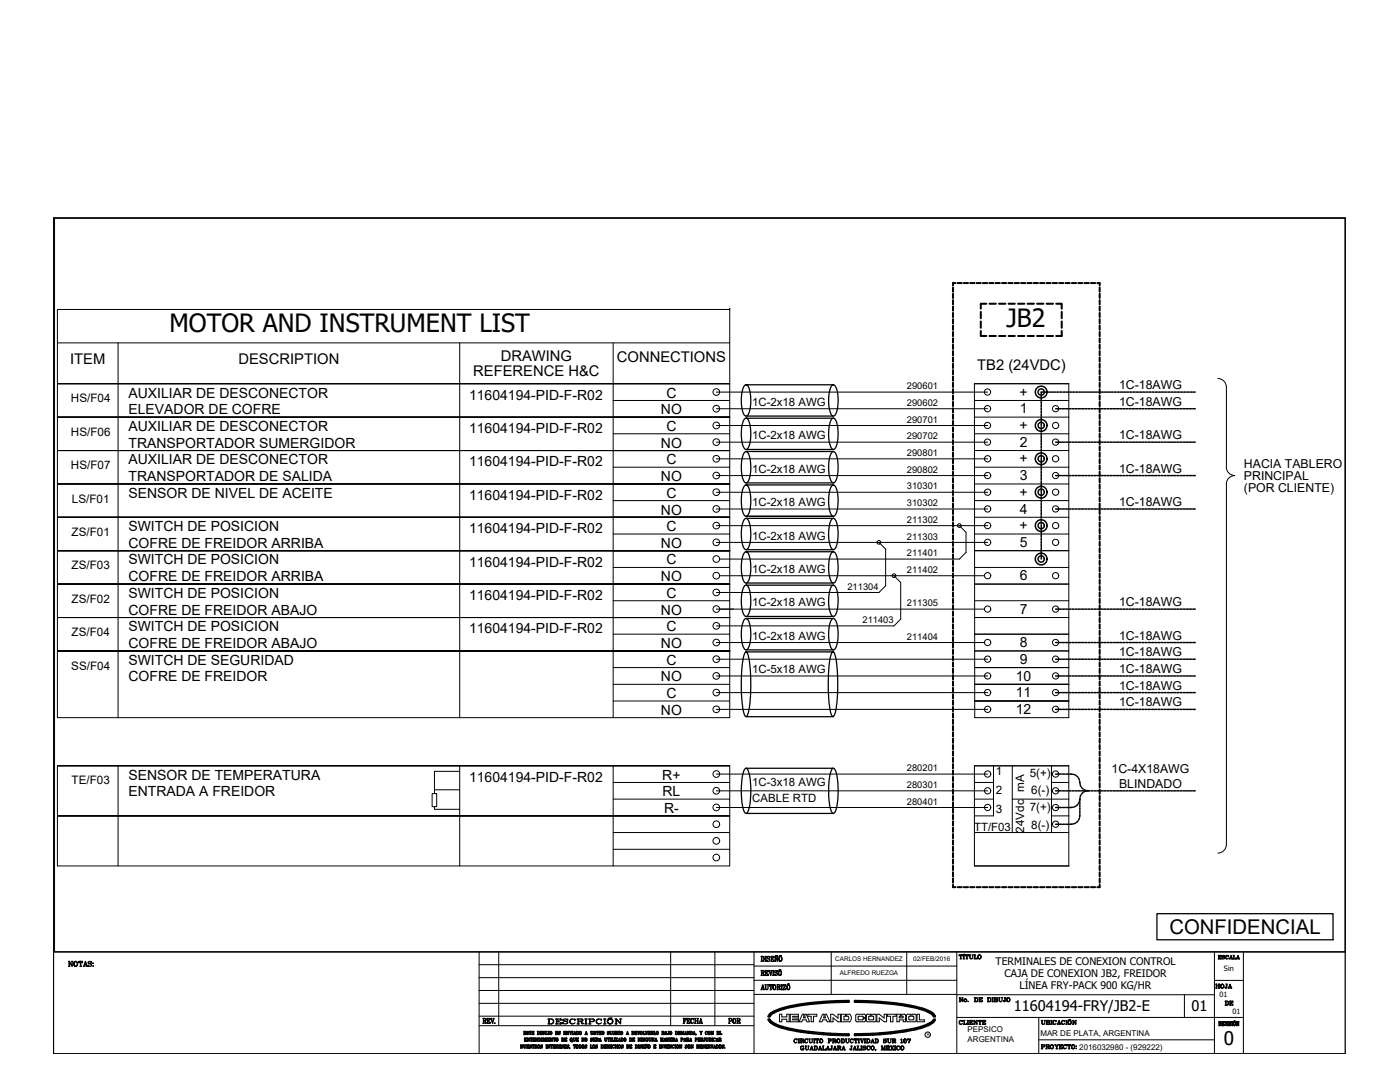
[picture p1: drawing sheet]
<svg xmlns="http://www.w3.org/2000/svg" width="279mm" height="216mm" viewBox="0 0 279 216" stroke-linecap="round" stroke-linejoin="round" font-family="sans-serif">
<defs><g id="words">
<g font-size="5">
<text x="200.9" y="65.3">JB2</text>
<text x="33.8" y="66.3">MOTOR AND INSTRUMENT LIST</text>
</g>
<text font-size="4.1" x="233.4" y="186.4">CONFIDENCIAL</text>
<text font-size="3.8" x="244.2" y="208.6">0</text>
<g font-size="3.5">
<text x="241.7" y="198.3">HOJA</text>
<text x="243.8" y="201.8">DE</text>
<text x="144.6" y="205.3">POR</text>
</g>
<g font-size="2.9">
<text x="14" y="72.6">ITEM</text>
<text x="47.6" y="72.6">DESCRIPTION</text>
<text x="94.5" y="75.1">REFERENCE H&amp;C</text>
<text x="99.9" y="72.1">DRAWING</text>
<text x="123.1" y="72.1">CONNECTIONS</text>
<text x="195" y="73.7">TB2 (24VDC)</text>
<text x="202.3" y="201.8">11604194-FRY/JB2-E</text>
<text x="237.8" y="201.8">01</text>
</g>
<g font-size="2.8">
<text x="25.6" y="79.3">AUXILIAR DE DESCONECTOR</text>
<text x="25.6" y="82.7">ELEVADOR DE COFRE</text>
<text x="93.6" y="79.7">11604194-PID-F-R02</text>
<text x="131.9" y="82.7">NO</text>
<text x="133" y="79.3">C</text>
<text x="203.5" y="79.2">+</text>
<text x="203.5" y="82.5">1</text>
<text x="25.6" y="86">AUXILIAR DE DESCONECTOR</text>
<text x="25.6" y="89.3">TRANSPORTADOR SUMERGIDOR</text>
<text x="93.6" y="86.4">11604194-PID-F-R02</text>
<text x="131.9" y="89.3">NO</text>
<text x="133" y="86">C</text>
<text x="203.5" y="85.8">+</text>
<text x="203.5" y="89.2">2</text>
<text x="25.6" y="92.7">AUXILIAR DE DESCONECTOR</text>
<text x="25.6" y="96">TRANSPORTADOR DE SALIDA</text>
<text x="93.6" y="93.1">11604194-PID-F-R02</text>
<text x="131.9" y="96">NO</text>
<text x="133" y="92.7">C</text>
<text x="203.5" y="92.5">+</text>
<text x="203.5" y="95.8">3</text>
<text x="25.6" y="99.3">SENSOR DE NIVEL DE ACEITE</text>
<text x="93.6" y="99.7">11604194-PID-F-R02</text>
<text x="133" y="99.3">C</text>
<text x="203.5" y="99.2">+</text>
<text x="25.6" y="106">SWITCH DE POSICION</text>
<text x="93.6" y="106.4">11604194-PID-F-R02</text>
<text x="131.9" y="102.7">NO</text>
<text x="133" y="106">C</text>
<text x="203.5" y="105.8">+</text>
<text x="203.5" y="102.5">4</text>
<text x="25.6" y="112.6">SWITCH DE POSICION</text>
<text x="25.6" y="109.3">COFRE DE FREIDOR ARRIBA</text>
<text x="93.6" y="113.1">11604194-PID-F-R02</text>
<text x="131.9" y="109.3">NO</text>
<text x="133" y="112.6">C</text>
<text x="203.5" y="109.2">5</text>
<text x="25.6" y="119.3">SWITCH DE POSICION</text>
<text x="25.6" y="116">COFRE DE FREIDOR ARRIBA</text>
<text x="93.6" y="119.7">11604194-PID-F-R02</text>
<text x="131.9" y="116">NO</text>
<text x="133" y="119.3">C</text>
<text x="203.5" y="115.8">6</text>
<text x="25.6" y="126">SWITCH DE POSICION</text>
<text x="25.6" y="122.6">COFRE DE FREIDOR ABAJO</text>
<text x="131.9" y="122.6">NO</text>
<text x="133" y="126">C</text>
<text x="203.5" y="122.5">7</text>
<text x="25.6" y="129.3">COFRE DE FREIDOR ABAJO</text>
<text x="93.6" y="126.4">11604194-PID-F-R02</text>
<text x="131.9" y="129.3">NO</text>
<text x="203.5" y="129.1">8</text>
<text x="25.6" y="132.6">SWITCH DE SEGURIDAD</text>
<text x="25.6" y="136">COFRE DE FREIDOR</text>
<text x="131.9" y="136">NO</text>
<text x="133" y="132.6">C</text>
<text x="202.7" y="135.8">10</text>
<text x="203.5" y="132.5">9</text>
<text x="131.9" y="142.6">NO</text>
<text x="133" y="139.3">C</text>
<text x="202.7" y="139.1">11</text>
<text x="202.7" y="142.5">12</text>
<text x="25.6" y="155.6">SENSOR DE TEMPERATURA</text>
<text x="93.6" y="156">11604194-PID-F-R02</text>
<text x="132.2" y="155.6">R+</text>
<text x="25.6" y="158.9">ENTRADA A FREIDOR</text>
<text x="132.2" y="158.9">RL</text>
<text x="132.5" y="162.2">R-</text>
</g>
<g font-size="2.5">
<text x="223.3" y="77.6">1C-18AWG</text>
<text x="223.3" y="81">1C-18AWG</text>
<text x="223.3" y="87.6">1C-18AWG</text>
<text x="223.3" y="94.3">1C-18AWG</text>
<text x="248.2" y="93.4">HACIA TABLERO</text>
<text x="248.2" y="95.8">PRINCIPAL</text>
<text x="223.3" y="101">1C-18AWG</text>
<text x="248.2" y="98.1">(POR CLIENTE)</text>
<text x="223.3" y="121">1C-18AWG</text>
<text x="223.3" y="127.6">1C-18AWG</text>
<text x="223.3" y="130.9">1C-18AWG</text>
<text x="223.3" y="134.3">1C-18AWG</text>
<text x="223.3" y="137.6">1C-18AWG</text>
<text x="223.3" y="141">1C-18AWG</text>
<text x="221.8" y="154.2">1C-4X18AWG</text>
<text x="223.3" y="157.2">BLINDADO</text>
</g>
<g font-size="2.3">
<text x="14.2" y="80.3">HS/F04</text>
<text x="150.1" y="81">1C-2x18 AWG</text>
<text x="14.2" y="87">HS/F06</text>
<text x="150.1" y="87.7">1C-2x18 AWG</text>
<text x="14.2" y="93.6">HS/F07</text>
<text x="150.1" y="94.3">1C-2x18 AWG</text>
<text x="14.4" y="100.3">LS/F01</text>
<text x="150.1" y="101">1C-2x18 AWG</text>
<text x="14.3" y="106.9">ZS/F01</text>
<text x="150.1" y="107.7">1C-2x18 AWG</text>
<text x="14.3" y="113.6">ZS/F03</text>
<text x="150.1" y="114.3">1C-2x18 AWG</text>
<text x="14.3" y="120.3">ZS/F02</text>
<text x="150.1" y="121">1C-2x18 AWG</text>
<text x="14.3" y="126.9">ZS/F04</text>
<text x="150.1" y="127.6">1C-2x18 AWG</text>
<text x="14.2" y="133.6">SS/F04</text>
<text x="150.1" y="134.3">1C-5x18 AWG</text>
<text x="198.7" y="154.7">1</text>
<text x="205.5" y="155">5(+)</text>
<text x="14.3" y="156.5">TE/F03</text>
<text x="150.1" y="156.8">1C-3x18 AWG</text>
<text x="150.1" y="160.1">CABLE RTD</text>
<text x="198.7" y="158.5">2</text>
<text x="204.4" y="158" transform="rotate(-90 204.4 158)">mA</text>
<text x="205.5" y="161.8">7(+)</text>
<text x="205.8" y="158.4">6(-)</text>
<text x="194.4" y="165.8">TT/F03</text>
<text x="198.7" y="162.3">3</text>
<text x="204.4" y="166.1" transform="rotate(-90 204.4 166.1)">24Vdc</text>
<text x="205.8" y="165.4">8(-)</text>
</g>
<g font-size="2.1">
<text x="198.7" y="192.6">TERMINALES DE CONEXION CONTROL</text>
<text x="200.5" y="195">CAJA DE CONEXION JB2, FREIDOR</text>
<text x="203.5" y="197.3">LÍNEA FRY-PACK 900 KG/HR</text>
</g>
<g font-size="1.9">
<text x="181" y="77.7">290601</text>
<text x="181" y="81">290602</text>
<text x="181" y="84.3">290701</text>
<text x="181" y="87.7">290702</text>
<text x="181" y="91">290801</text>
<text x="181" y="94.3">290802</text>
<text x="181" y="97.6">310301</text>
<text x="181" y="101">310302</text>
<text x="181" y="104.3">211302</text>
<text x="181" y="107.7">211303</text>
<text x="181" y="111">211401</text>
<text x="169.1" y="117.7">211304</text>
<text x="181" y="114.3">211402</text>
<text x="172.1" y="124.3">211403</text>
<text x="181" y="121">211305</text>
<text x="181" y="127.6">211404</text>
<text x="181" y="153.9">280201</text>
<text x="181" y="157.2">280301</text>
<text x="181" y="160.6">280401</text>
</g>
<g font-size="1.6">
<text x="193.1" y="206">PEPSICO</text>
<text x="193.1" y="207.9">ARGENTINA</text>
<text x="207.6" y="206.7">MAR DE PLATA, ARGENTINA</text>
<text x="215.4" y="209.4">2016032980 - (929222)</text>
</g>
<g font-size="1.5">
<text x="244.3" y="193.8">Sin</text>
<text x="243.4" y="198.9">01</text>
<text x="246" y="202.4">01</text>
</g>
<g font-size="1.3">
<text x="166.7" y="191.8">CARLOS HERNANDEZ</text>
<text x="182.3" y="191.8">02/FEB/2016</text>
<text x="167.6" y="194.6">ALFREDO RUEZGA</text>
</g>
<text font-size=".9" x="184.9" y="206.8">R</text>
</g></defs>
<!-- layer: Formato -->
<g fill="none" stroke="#000" stroke-width=".2">
<path d="M11.5 61.8h134.1v81.4h-134.1zM11.5 76.6h134.1M11.5 68.4h134.1M122.4 79.9h23.2M122.4 68.4v74.8M194.5 79.9h18.8M243.1 75.5a1.68 1.68 0 0 1 1.6 1.7M244.8 77.2v16M11.5 83.2h134.1M11.5 89.9h134.1M11.5 96.6h134.1M122.4 86.6h23.2"/>
<path d="M122.4 93.2h23.2M122.4 99.9h23.2M194.5 83.2h18.8M194.5 86.6h18.8M194.5 89.9h18.8M194.5 96.6h18.8M194.5 93.2h18.8M194.5 99.9h18.8M244.7 93.2a1.72 1.72 0 0 0 1.7 1.7 1.68 1.68 0 0 0-1.7 1.6M244.8 96.5v72.1M11.5 103.2h134.1M11.5 109.9h134.1"/>
<path d="M11.5 116.6h134.1M122.4 106.6h23.2M122.4 113.2h23.2M122.4 119.9h23.2M194.5 103.2h18.8M194.5 109.9h18.8M194.5 106.6h18.8M194.5 113.2h18.8M194.5 116.6h18.8M194.5 119.9h18.8M11.5 123.2h134.1M11.5 129.9h134.1"/>
<path d="M122.4 126.5h23.2M122.4 133.2h23.2M122.4 136.6h23.2M122.4 139.9h23.2M194.5 123.2h18.8M194.5 126.5h18.8M194.5 129.9h18.8M194.5 133.2h18.8M194.5 136.6h18.8M194.5 139.9h18.8M11.5 152.8h134.1v20h-134.1zM86.2 158.4h1v2.6h-1z"/>
<path d="M86.7 157.6h5M91.7 153.9h-5v4.5M122.4 152.8v20M122.4 156.1h23.2M122.4 159.5h23.2M194.5 143.2h18.8v-66.6h-18.8v66.6M194.5 152.8h18.8M194.5 156.1h3.8M194.5 159.5h3.8M198.3 152.8v10h-3.8M202 159.5h11.3M202 152.8v13.3"/>
<path d="M209.9 156.1h3.4M209.9 152.8v13.3M11.5 162.8h134.1M86.7 161v.5h5M122.4 166.1h23.2M122.4 169.5h23.2M194.5 172.8h18.8M194.5 166.1h18.8M209.9 162.8h3.4M244.7 168.5a1.68 1.68 0 0 1-1.6 1.7"/>
</g>
<!-- layer: Tablilla -->
<g fill="none" stroke="#000" stroke-width=".4">
<path d="M190.2 57.4v.8M190.2 58.6v.9M190.2 59.9v.8M190.7 56.5h-.5v.4M191.1 56.5h.8M192.3 56.5h.9M193.6 56.5h.9M194.9 56.5h.8M196.2 56.5h.8M197.4 56.5h.9M198.7 56.5h.8M200 56.5h.8"/>
<path d="M201.2 56.5h.9M202.5 56.5h.9M203.8 56.5h.8M205 56.5h.9M206.3 56.5h.8M207.6 56.5h.8M208.8 56.5h.9M210.1 56.5h.9M211.4 56.5h.8M212.6 56.5h.9M213.9 56.5h.9M215.2 56.5h.8"/>
<path d="M216.5 56.5h.8M217.7 56.5h.9M219 56.5h.5v.4M219.5 57.4v.8M219.5 58.6v.9M219.5 59.9v.8M190.2 61.2v.8M190.2 62.4v.9M190.2 63.7v.8M190.2 65v.8M190.2 66.2v.9M190.2 67.5v.9"/>
<path d="M190.2 68.8v.8M190.2 70v.9M190.2 71.3v.9M190.2 72.6v.8M190.2 73.8v.9M190.2 75.1v.9M190.2 76.4v.8M190.2 77.6v.9M190.2 78.9v.9M195.7 66v1h1.1M195.7 62.2v1.3M195.7 64.1v1.3"/>
<path d="M196.8 60.6h-1.1v1M197.5 60.6h1.2M197.5 67h1.2M199.4 60.6h1.2M199.4 67h1.2M201.3 60.6h1.2M201.3 67h1.2M203.2 60.6h1.2M203.2 67h1.2M205.1 60.6h1.2M205.1 67h1.2M207 60.6h1.2"/>
<path d="M207 67h1.2M208.9 60.6h1.2M208.9 67h1.2M210.8 60.6h1.1v1M211.9 62.2v1.3M211.9 64.1v1.3M211.9 66v1h-1.1M219.5 61.2v.8M219.5 62.4v.9M219.5 63.7v.8M219.5 65v.8M219.5 66.2v.9"/>
<path d="M219.5 67.5v.9M219.5 68.8v.8M219.5 70v.9M219.5 71.3v.9M219.5 72.6v.8M219.5 73.8v.9M219.5 75.1v.9M219.5 76.4v.8M219.5 77.6v.9M219.5 78.9v.9M190.2 80.2v.8M190.2 81.5v.8"/>
<path d="M190.2 82.7v.9M190.2 84v.8M190.2 85.3v.8M190.2 86.5v.9M190.2 87.8v.8M190.2 89.1v.8M190.2 90.3v.9M190.2 91.6v.8M190.2 92.9v.8M190.2 94.1v.9M190.2 95.4v.9M190.2 96.7v.8"/>
<path d="M190.2 97.9v.9M190.2 99.2v.9M219.5 80.2v.8M219.5 81.5v.8M219.5 82.7v.9M219.5 84v.8M219.5 85.3v.8M219.5 86.5v.9M219.5 87.8v.8M219.5 89.1v.8M219.5 90.3v.9M219.5 91.6v.8"/>
<path d="M219.5 92.9v.8M219.5 94.1v.9M219.5 95.4v.9M219.5 96.7v.8M219.5 97.9v.9M219.5 99.2v.9M190.2 100.5v.8M190.2 101.8v.8M190.2 103v.9M190.2 104.3v.8M190.2 105.5v.9M190.2 106.8v.9"/>
<path d="M190.2 108.1v.8M190.2 109.4v.8M190.2 110.6v.9M190.2 111.9v.8M190.2 113.2v.8M190.2 114.4v.9M190.2 115.7v.9M190.2 117v.8M190.2 118.2v.9M190.2 119.5v.8M219.5 100.5v.8M219.5 101.8v.8"/>
<path d="M219.5 103v.9M219.5 104.3v.8M219.5 105.5v.9M219.5 106.8v.9M219.5 108.1v.8M219.5 109.4v.8M219.5 110.6v.9M219.5 111.9v.8M219.5 113.2v.8M219.5 114.4v.9M219.5 115.7v.8M219.5 117v.8"/>
<path d="M219.5 118.2v.9M219.5 119.5v.8M190.2 120.8v.8M190.2 122v.9M190.2 123.3v.8M190.2 124.6v.8M190.2 125.8v.9M190.2 127.1v.9M190.2 128.4v.8M190.2 129.7v.8M190.2 130.9v.8M190.2 132.2v.8"/>
<path d="M190.2 133.4v.9M190.2 134.7v.9M190.2 136v.8M190.2 137.3v.8M190.2 138.5v.9M190.2 139.8v.8M219.5 120.8v.8M219.5 122v.9M219.5 123.3v.8M219.5 124.6v.8M219.5 125.8v.9M219.5 127.1v.9"/>
<path d="M219.5 128.4v.8M219.5 129.7v.8M219.5 130.9v.8M219.5 132.2v.8M219.5 133.4v.9M219.5 134.7v.9M219.5 136v.8M219.5 137.3v.8M219.5 138.5v.9M219.5 139.8v.8M190.2 141.1v.8M190.2 142.3v.9"/>
<path d="M190.2 143.6v.8M190.2 144.9v.8M190.2 146.1v.9M190.2 147.4v.8M190.2 148.7v.8M190.2 149.9v.9M190.2 151.2v.8M190.2 152.5v.8M190.2 153.7v.9M190.2 155v.9M190.2 156.3v.8M190.2 157.6v.8"/>
<path d="M190.2 158.8v.9M219.5 141.1v.8M219.5 142.3v.9M219.5 143.6v.8M219.5 144.9v.8M219.5 146.1v.9M219.5 147.4v.8M219.5 148.7v.8M219.5 149.9v.9M219.5 151.2v.8M219.5 152.5v.8M219.5 153.7v.9"/>
<path d="M219.5 155v.9M219.5 156.3v.8M219.5 157.6v.8M219.5 158.8v.9M190.2 160.1v.8M190.2 161.3v.9M190.2 162.6v.9M190.2 163.9v.8M190.2 165.1v.9M190.2 166.4v.9M190.2 167.7v.8M190.2 169v.8"/>
<path d="M190.2 170.2v.9M190.2 171.5v.8M190.2 172.8v.8M190.2 174v.9M190.2 175.3v.8M190.2 176.6v.4h.5M191.1 177h.8M192.3 177h.9M193.6 177h.9M194.9 177h.8M196.2 177h.8M197.4 177h.9"/>
<path d="M198.7 177h.8M200 177h.8M201.2 177h.9M202.5 177h.9M203.8 177h.8M205 177h.9M206.3 177h.8M207.6 177h.8M208.8 177h.9M210.1 177h.9M211.4 177h.8M212.6 177h.9"/>
<path d="M213.9 177h.9M215.2 177h.8M216.5 177h.8M217.7 177h.9M219.5 160.1v.8M219.5 161.3v.9M219.5 162.6v.9M219.5 163.9v.8M219.5 165.1v.9M219.5 166.4v.9M219.5 167.7v.8M219.5 169v.8"/>
<path d="M219.5 170.2v.9M219.5 171.5v.8M219.5 172.8v.8M219.5 174v.9M219.5 175.3v.8M219.5 176.6v.4h-.5"/>
</g>
<!-- layer: 0 -->
<g fill="none" stroke="#000" stroke-width=".2">
<path d="M10.9 43.6h257.6v146.3h-257.6zM23.6 68.4v74.8M91.7 68.4v74.8M143.6 121.5h2.8M23.6 152.8v20M91.7 152.8v20M194.5 152.8v20M213.3 152.8v20M95.6 195.1h54.9M95.6 192.5h54.9M95.6 197.6h54.9M95.6 189.9v20.4"/>
<path d="M99.5 189.9v14.8M133.8 189.9v14.8M142.7 189.9v14.8M150.5 189.9v20.4M150.5 195.6h40.5M150.5 192.8h40.5M150.5 198.4h40.5M165.9 189.9v8.5M181 189.9v8.5M191 198.5h51.4M191 189.9v20.4M236.4 198.5v4.5"/>
<path d="M242.4 195.6h5.7M242.4 189.9v20.4M248.1 189.9v20.4M95.6 200.2h54.9M95.6 204.7h54.9M95.6 202.8h54.9M155.6 202.4h.4v.5h1v-.5h.5v1.5h-.5v-.5h-1v.5h-.4zM157.7 202.4h1.6v.4h-1.1v.1h1.1v.4h-1.1v.2h1.1v.4h-1.6zM160.1 202.4h.3l-.1 .7h.4l-.1-.7h.3l.7 1.5h-.6l-.1-.4h-.7l-.2 .4h-.5zM161.2 202.4h1.8v.4h-.6v1.1h-.5v-1.1h-.7zM164.2 202.4h.3l-.1 .7h.3v-.7h.3l.6 1.5h-.5l-.2-.4h-.7l-.2 .4h-.5zM165.8 202.4h.5l.9 .8v-.8h.5v1.5h-.5l-.9-.8v.8h-.5z"/>
<path d="M169.6 202.4a1.03 1.03 0 0 1 0 1.5M169.6 202.4h-.6v.4h.2a.5 .5 0 0 1 0 .7h-.8v-.7h.3v-.4h-.8v1.5h1.7M171.2 202.9l.9-.1 .2 .2h.4v-.4l-.1-.2h-1.6l-.2 .2v1l.1 .2h1.7l.1-.5h-.4l-.2 .2h-.7l-.2-.1M171.3 202.9v.5M173.5 202.8l-.1 .6 .1 .1M173.5 202.8h.2v-.4h-.6l-.2 .1v1.3l.3 .1h1.4l.2-.3v-1l-.1-.2h-.7v.4l.4 .1-.1 .6h-.8M175 202.4h.5l1 .8v-.8h.4v1.5h-.4l-1-.8v.8h-.5zM177.1 202.4h1.7v.4h-.6v1.1h-.5v-1.1h-.6zM180.5 202.4l.2 .2v.6l-.1 .2 .1 .5h-.4v-.4h-.8v.4h-.5v-1.5h.7v.4h-.2v.3h.7v-.3h-.2v-.4h.5M182.6 202.4l.2 .2v1l-.2 .3M182.6 202.4h-.6v.4l.4 .1-.2 .6h-.7l-.1-.1v-.6h.4v-.4h-.8l-.1 .2v1l.1 .2 1.6 .1M183 202.4h.5v1.1h1v.4h-1.5z"/>
<path d="M191 203h57.1M207.3 203v7.3M207.3 207.5h35.1"/>
<circle cx="210.7" cy="91.5" r=".62"/>
<circle cx="210.7" cy="98.2" r=".62"/>
<circle cx="210.7" cy="88.2" r=".62"/>
<circle cx="210.7" cy="81.6" r=".62"/>
<circle cx="210.7" cy="94.9" r=".62"/>
<circle cx="210.7" cy="84.9" r=".62"/>
<circle cx="210.7" cy="114.9" r=".62"/>
<circle cx="210.7" cy="101.6" r=".62"/>
<circle cx="210.7" cy="104.9" r=".62"/>
<circle cx="210.7" cy="108.2" r=".62"/>
<circle cx="210.7" cy="134.9" r=".62"/>
<circle cx="210.7" cy="121.5" r=".62"/>
<circle cx="210.7" cy="131.5" r=".62"/>
<circle cx="210.7" cy="138.2" r=".62"/>
<circle cx="210.7" cy="128.2" r=".62"/>
<circle cx="210.7" cy="157.8" r=".62"/>
<circle cx="210.7" cy="141.5" r=".62"/>
<circle cx="210.7" cy="154.4" r=".62"/>
<circle cx="210.7" cy="161.1" r=".62"/>
<circle cx="210.7" cy="164.5" r=".62"/>
<circle cx="185.1" cy="206.5" r=".54"/>
</g>
<g fill="none" stroke="#000" stroke-width=".3">
<circle cx="207.8" cy="78.2" r="1.17"/>
<circle cx="207.8" cy="78.2" r=".62"/>
<circle cx="207.8" cy="91.5" r="1.17"/>
<circle cx="207.8" cy="98.2" r="1.17"/>
<circle cx="207.8" cy="84.9" r="1.17"/>
<circle cx="207.8" cy="84.9" r=".62"/>
<circle cx="207.8" cy="98.2" r=".62"/>
<circle cx="207.8" cy="91.5" r=".62"/>
<circle cx="207.8" cy="111.5" r="1.17"/>
<circle cx="207.8" cy="104.9" r="1.17"/>
<circle cx="207.8" cy="111.5" r=".62"/>
<circle cx="207.8" cy="104.9" r=".62"/>
</g>
<!-- layer: ENLACES -->
<g fill="none" stroke="#000" stroke-width=".3">
<path d="M207.8 78.8v.5M207.8 79.5v.4M208.2 78.2h-.4v.4M208.4 78.2h.4M209 78.2h.4M209.6 78.2h.5M210.3 78.2h.4M210.9 78.2h.4M211.5 78.2h.5M212.2 78.2h.4M212.8 78.2h.4M213.5 78.2h.4"/>
<path d="M214.1 78.2h.4M214.7 78.2h.4M215.4 78.2h.4M216 78.2h.4M216.6 78.2h.4M217.2 78.2h.5M217.9 78.2h.4M218.5 78.2h.4M219.1 78.2h.5M219.8 78.2h.4M220.4 78.2h.4M221.1 78.2h.4"/>
<path d="M221.7 78.2h.4M222.3 78.2h.4M223 78.2h.4M223.6 78.2h.4M224.2 78.2h.4M224.9 78.2h.4M225.5 78.2h.4M226.1 78.2h.5M226.8 78.2h.4M227.4 78.2h.4M228 78.2h.5M228.7 78.2h.4"/>
<path d="M229.3 78.2h.4M229.9 78.2h.4M230.6 78.2h.4M231.2 78.2h.4M231.8 78.2h.4M232.5 78.2h.4M233.1 78.2h.4M233.7 78.2h.5M234.4 78.2h.4M235 78.2h.4M235.6 78.2h.5M236.3 78.2h.4"/>
<path d="M236.9 78.2h.4M237.5 78.2h.5M238.2 78.2h.3M207.8 80.1v.4M207.8 80.7v.5M207.8 81.4v.4M207.8 82v.4M207.8 82.6v.5M207.8 83.3v.4M207.8 83.9v.4M207.8 84.5v.5M207.8 85.2v.4"/>
<path d="M207.8 85.8v.4M207.8 86.4v.5M207.8 87.1v.4M207.8 87.7v.4M207.8 88.3v.5M207.8 89v.4M207.8 89.6v.4M207.8 90.2v.5M207.8 90.9v.4M207.8 91.5v.4M207.8 92.1v.5M207.8 92.8v.4"/>
<path d="M207.8 93.4v.4M207.8 94.1v.4M207.8 94.7v.4M207.8 95.3v.4M207.8 96v.4M207.8 96.6v.4M207.8 97.2v.4M207.8 97.9v.4M207.8 98.5v.4M207.8 99.1v.5M207.8 99.8v.4M210.7 81.6h.5"/>
<path d="M210.7 88.2h.5M210.7 94.9h.5M211.4 81.6h.4M211.4 88.2h.4M211.4 94.9h.4M212 81.6h.5M212 88.2h.5M212 94.9h.5M212.7 81.6h.4M212.7 88.2h.4M212.7 94.9h.4M213.3 81.6h.4"/>
<path d="M213.3 88.2h.4M213.3 94.9h.4M213.9 81.6h.5M213.9 88.2h.5M213.9 94.9h.5M214.6 81.6h.4M214.6 88.2h.4M214.6 94.9h.4M215.2 81.6h.4M215.2 88.2h.4M215.2 94.9h.4M215.8 81.6h.5"/>
<path d="M215.8 88.2h.5M215.8 94.9h.5M216.5 81.6h.4M216.5 88.2h.4M216.5 94.9h.4M217.1 81.6h.4M217.1 88.2h.4M217.1 94.9h.4M217.7 81.6h.5M217.7 88.2h.5M217.7 94.9h.5M218.4 81.6h.4"/>
<path d="M218.4 88.2h.4M218.4 94.9h.4M219 81.6h.4M219 88.2h.4M219 94.9h.4M219.6 81.6h.5M219.6 88.2h.5M219.6 94.9h.5M220.3 81.6h.4M220.3 88.2h.4M220.3 94.9h.4M220.9 81.6h.4"/>
<path d="M220.9 88.2h.4M220.9 94.9h.4M221.5 81.6h.5M221.5 88.2h.5M221.5 94.9h.5M222.2 81.6h.4M222.2 88.2h.4M222.2 94.9h.4M222.8 81.6h.4M222.8 88.2h.4M222.8 94.9h.4M223.4 81.6h.5"/>
<path d="M223.4 88.2h.5M223.4 94.9h.5M224.1 81.6h.4M224.1 88.2h.4M224.1 94.9h.4M224.7 81.6h.4M224.7 88.2h.4M224.7 94.9h.4M225.3 81.6h.5M225.3 88.2h.5M225.3 94.9h.5M226 81.6h.4"/>
<path d="M226 88.2h.4M226 94.9h.4M226.6 81.6h.4M226.6 88.2h.4M226.6 94.9h.4M227.3 81.6h.4M227.3 88.2h.4M227.3 94.9h.4M227.9 81.6h.4M227.9 88.2h.4M227.9 94.9h.4M228.5 81.6h.4"/>
<path d="M228.5 88.2h.4M228.5 94.9h.4M229.2 81.6h.4M229.2 88.2h.4M229.2 94.9h.4M229.8 81.6h.4M229.8 88.2h.4M229.8 94.9h.4M230.4 81.6h.5M230.4 88.2h.5M230.4 94.9h.5M231.1 81.6h.4"/>
<path d="M231.1 88.2h.4M231.1 94.9h.4M231.7 81.6h.4M231.7 88.2h.4M231.7 94.9h.4M232.3 81.6h.4M232.3 88.2h.4M232.3 94.9h.4M232.9 81.6h.5M232.9 88.2h.5M232.9 94.9h.5M233.6 81.6h.4"/>
<path d="M233.6 88.2h.4M233.6 94.9h.4M234.2 81.6h.4M234.2 88.2h.4M234.2 94.9h.4M234.9 81.6h.4M234.9 88.2h.4M234.9 94.9h.4M235.5 81.6h.4M235.5 88.2h.4M235.5 94.9h.4M236.1 81.6h.4"/>
<path d="M236.1 88.2h.4M236.1 94.9h.4M236.8 81.6h.4M236.8 88.2h.4M236.8 94.9h.4M237.4 81.6h.4M237.4 88.2h.4M237.4 94.9h.4M238 81.6h.5M238 88.2h.5M238 94.9h.5M207.8 100.4v.4"/>
<path d="M207.8 101v.4M207.8 101.6v.5M207.8 102.3v.4M207.8 102.9v.4M207.8 103.6v.4M207.8 104.2v.4M207.8 104.8v.4M207.8 105.5v.4M207.8 106.1v.4M207.8 106.7v.5M207.8 107.4v.4M207.8 108v.4"/>
<path d="M207.8 108.6v.5M207.8 109.3v.4M207.8 109.9v.4M207.8 110.5v.5M207.8 111.2v.4M210.7 101.6h.5M211.4 101.6h.4M212 101.6h.5M212.7 101.6h.4M213.3 101.6h.4M213.9 101.6h.5M214.6 101.6h.4"/>
<path d="M215.2 101.6h.4M215.8 101.6h.5M216.5 101.6h.4M217.1 101.6h.4M217.7 101.6h.5M218.4 101.6h.4M219 101.6h.4M219.6 101.6h.5M220.3 101.6h.4M220.9 101.6h.4M221.5 101.6h.5M222.2 101.6h.4"/>
<path d="M222.8 101.6h.4M223.4 101.6h.5M224.1 101.6h.4M224.7 101.6h.4M225.3 101.6h.5M226 101.6h.4M226.6 101.6h.4M227.3 101.6h.4M227.9 101.6h.4M228.5 101.6h.4M229.2 101.6h.4M229.8 101.6h.4"/>
<path d="M230.4 101.6h.5M231.1 101.6h.4M231.7 101.6h.4M232.3 101.6h.4M232.9 101.6h.5M233.6 101.6h.4M234.2 101.6h.4M234.9 101.6h.4M235.5 101.6h.4M236.1 101.6h.4M236.8 101.6h.4M237.4 101.6h.4"/>
<path d="M238 101.6h.5M210.7 121.5h.5M210.7 128.2h.5M210.7 131.5h.5M210.7 134.9h.5M210.7 138.2h.5M211.4 121.5h.4M211.4 128.2h.4M211.4 131.5h.4M211.4 134.9h.4M211.4 138.2h.4M212 121.5h.5"/>
<path d="M212 128.2h.5M212 131.5h.5M212 134.9h.5M212 138.2h.5M212.7 121.5h.4M212.7 128.2h.4M212.7 131.5h.4M212.7 134.9h.4M212.7 138.2h.4M213.3 121.5h.4M213.3 128.2h.4M213.3 131.5h.4"/>
<path d="M213.3 134.9h.4M213.3 138.2h.4M213.9 121.5h.5M213.9 128.2h.5M213.9 131.5h.5M213.9 134.9h.5M213.9 138.2h.5M214.6 121.5h.4M214.6 128.2h.4M214.6 131.5h.4M214.6 134.9h.4M214.6 138.2h.4"/>
<path d="M215.2 121.5h.4M215.2 128.2h.4M215.2 131.5h.4M215.2 134.9h.4M215.2 138.2h.4M215.8 121.5h.5M215.8 128.2h.5M215.8 131.5h.5M215.8 134.9h.5M215.8 138.2h.5M216.5 121.5h.4M216.5 128.2h.4"/>
<path d="M216.5 131.5h.4M216.5 134.9h.4M216.5 138.2h.4M217.1 121.5h.4M217.1 128.2h.4M217.1 131.5h.4M217.1 134.9h.4M217.1 138.2h.4M217.7 121.5h.5M217.7 128.2h.5M217.7 131.5h.5M217.7 134.9h.5"/>
<path d="M217.7 138.2h.5M218.4 121.5h.4M218.4 128.2h.4M218.4 131.5h.4M218.4 134.9h.4M218.4 138.2h.4M219 121.5h.4M219 128.2h.4M219 131.5h.4M219 134.9h.4M219 138.2h.4M219.6 121.5h.5"/>
<path d="M219.6 128.2h.5M219.6 131.5h.5M219.6 134.9h.5M219.6 138.2h.5M220.3 121.5h.4M220.3 128.2h.4M220.3 131.5h.4M220.3 134.9h.4M220.3 138.2h.4M220.9 121.5h.4M220.9 128.2h.4M220.9 131.5h.4"/>
<path d="M220.9 134.9h.4M220.9 138.2h.4M221.5 121.5h.5M221.5 128.2h.5M221.5 131.5h.5M221.5 134.9h.5M221.5 138.2h.5M222.2 121.5h.4M222.2 128.2h.4M222.2 131.5h.4M222.2 134.9h.4M222.2 138.2h.4"/>
<path d="M222.8 121.5h.4M222.8 128.2h.4M222.8 131.5h.4M222.8 134.9h.4M222.8 138.2h.4M223.4 121.5h.5M223.4 128.2h.5M223.4 131.5h.5M223.4 134.9h.5M223.4 138.2h.5M224.1 121.5h.4M224.1 128.2h.4"/>
<path d="M224.1 131.5h.4M224.1 134.9h.4M224.1 138.2h.4M224.7 121.5h.4M224.7 128.2h.4M224.7 131.5h.4M224.7 134.9h.4M224.7 138.2h.4M225.3 121.5h.5M225.3 128.2h.5M225.3 131.5h.5M225.3 134.9h.5"/>
<path d="M225.3 138.2h.5M226 121.5h.4M226 128.2h.4M226 131.5h.4M226 134.9h.4M226 138.2h.4M226.6 121.5h.4M226.6 128.2h.4M226.6 131.5h.4M226.6 134.9h.4M226.6 138.2h.4M227.3 121.5h.4"/>
<path d="M227.3 128.2h.4M227.3 131.5h.4M227.3 134.9h.4M227.3 138.2h.4M227.9 121.5h.4M227.9 128.2h.4M227.9 131.5h.4M227.9 134.9h.4M227.9 138.2h.4M228.5 121.5h.4M228.5 128.2h.4M228.5 131.5h.4"/>
<path d="M228.5 134.9h.4M228.5 138.2h.4M229.2 121.5h.4M229.2 128.2h.4M229.2 131.5h.4M229.2 134.9h.4M229.2 138.2h.4M229.8 121.5h.4M229.8 128.2h.4M229.8 131.5h.4M229.8 134.9h.4M229.8 138.2h.4"/>
<path d="M230.4 121.5h.5M230.4 128.2h.5M230.4 131.5h.5M230.4 134.9h.5M230.4 138.2h.5M231.1 121.5h.4M231.1 128.2h.4M231.1 131.5h.4M231.1 134.9h.4M231.1 138.2h.4M231.7 121.5h.4M231.7 128.2h.4"/>
<path d="M231.7 131.5h.4M231.7 134.9h.4M231.7 138.2h.4M232.3 121.5h.4M232.3 128.2h.4M232.3 131.5h.4M232.3 134.9h.4M232.3 138.2h.4M232.9 121.5h.5M232.9 128.2h.5M232.9 131.5h.5M232.9 134.9h.5"/>
<path d="M232.9 138.2h.5M233.6 121.5h.4M233.6 128.2h.4M233.6 131.5h.4M233.6 134.9h.4M233.6 138.2h.4M234.2 121.5h.4M234.2 128.2h.4M234.2 131.5h.4M234.2 134.9h.4M234.2 138.2h.4M234.9 121.5h.4"/>
<path d="M234.9 128.2h.4M234.9 131.5h.4M234.9 134.9h.4M234.9 138.2h.4M235.5 121.5h.4M235.5 128.2h.4M235.5 131.5h.4M235.5 134.9h.4M235.5 138.2h.4M236.1 121.5h.4M236.1 128.2h.4M236.1 131.5h.4"/>
<path d="M236.1 134.9h.4M236.1 138.2h.4M236.8 121.5h.4M236.8 128.2h.4M236.8 131.5h.4M236.8 134.9h.4M236.8 138.2h.4M237.4 121.5h.4M237.4 128.2h.4M237.4 131.5h.4M237.4 134.9h.4M237.4 138.2h.4"/>
<path d="M238 121.5h.5M238 128.2h.5M238 131.5h.5M238 134.9h.5M238 138.2h.5M210.7 157.8h.5M210.7 154.5h.5M210.7 141.5h.5M211.4 157.8h.4M211.4 141.5h.4M211.4 154.5h.4M212 157.8h.5"/>
<path d="M212 141.5h.5M212.1 154.5h.4M212.7 157.8h.4M212.7 141.5h.4M212.7 154.5h.4M213.3 157.8h.4M213.3 141.5h.4M213.3 154.5h.8M213.9 157.8h.5M213.9 141.5h.5M214.3 154.5l.4 .2M214.6 157.8h.4"/>
<path d="M214.6 141.5h.4M214.8 154.8l.3 .3M215.2 157.8h.4M215.2 141.5h.4M215.3 155.3l.1 .4M215.4 159.9l-.1 .4M215.5 159.7v-.2v.3M215.5 155.9v.2M215.5 160v.4M215.5 156.1v.3M215.5 159.2v.3M215.6 156.6l.1 .4"/>
<path d="M215.7 158.6l-.1 .4M215.8 157.8h.5M215.8 141.5h.5M215.9 157.1l.3 .3M216.2 158.1l-.3 .3M216.3 157.6l.4 .1M216.5 157.8h.4M216.5 141.5h.4M216.7 157.8l-.4 .2M216.9 157.8h.3M217.1 157.8h.4M217.1 141.5h.4"/>
<path d="M217.2 157.8h-.3M217.7 157.8h.5M217.7 141.5h.5M218.4 157.8h.4M218.4 141.5h.4M219 157.8h.4M219 141.5h.4M219.6 157.8h.5M219.6 141.5h.5M220.3 157.8h.4M220.3 141.5h.4M220.9 157.8h.4"/>
<path d="M220.9 141.5h.4M221.5 157.8h.5M221.5 141.5h.5M222.2 157.8h.4M222.2 141.5h.4M222.8 157.8h.4M222.8 141.5h.4M223.4 157.8h.5M223.4 141.5h.5M224.1 157.8h.4M224.1 141.5h.4M224.7 157.8h.4"/>
<path d="M224.7 141.5h.4M225.3 157.8h.5M225.3 141.5h.5M226 157.8h.4M226 141.5h.4M226.6 157.8h.4M226.6 141.5h.4M227.3 157.8h.4M227.3 141.5h.4M227.9 157.8h.4M227.9 141.5h.4M228.5 157.8h.4"/>
<path d="M228.5 141.5h.4M229.2 157.8h.4M229.2 141.5h.4M229.8 157.8h.4M229.8 141.5h.4M230.4 157.8h.5M230.4 141.5h.5M231.1 157.8h.4M231.1 141.5h.4M231.7 157.8h.4M231.7 141.5h.4M232.3 157.8h.4"/>
<path d="M232.3 141.5h.4M232.9 157.8h.5M232.9 141.5h.5M233.6 157.8h.4M233.6 141.5h.4M234.2 157.8h.4M234.2 141.5h.4M234.9 157.8h.4M234.9 141.5h.4M235.5 157.8h.4M235.5 141.5h.4M236.1 157.8h.4"/>
<path d="M236.1 141.5h.4M236.8 157.8h.4M236.8 141.5h.4M237.4 157.8h.4M237.4 141.5h.4M238 157.8h.5M238 141.5h.5M210.7 161.1h.5M210.7 164.5h.5M211.4 161.1h.4M211.4 164.5h.4M212.1 161.1h.4"/>
<path d="M212.1 164.5h.4M212.7 161.1h.4M212.7 164.5h.4M213.3 164.5h.5M214.1 161.1h-.8M214.1 164.4l-.3 .1M214.7 160.9l-.4 .1M214.7 164.2l-.4 .2M215.1 160.5l-.3 .3M215.1 163.8l-.3 .3M215.4 163.2l-.1 .4M215.5 162.5v.6"/>
<path d="M215.5 160.6v.4M215.5 161.2v.5M215.5 161.9v.4"/>
</g>
<g fill="none" stroke="#000" stroke-width=".2">
<path d="M143 78.2h54.1M143 81.6h54.1M143 84.9h54.1M143 88.2h54.1M143 91.6h54.1M143 94.9h54.1M143 98.2h54.1M143 104.9h54.1M143 108.2h54.1M143 101.6h54.1M143.6 114.9h52.9M175.4 108.2l1.3 1.4v7.3l-1.3 1.3h-32.4"/>
<path d="M178.4 114.9l1.4 1.3v7.3l-1.4 1.4h-35.4M191.5 104.9l1.3 1.3v4l-1.3 1.4h-47.9M143 121.5h53.5M143 128.2h53.5M143 131.5h54.1M143 134.9h54.1M143 138.2h54.1M143 154.5h54.1M143 157.8h54.1M143 141.5h54.1M143 161.1h54.1"/>
<circle cx="143" cy="78.2" r=".67"/>
<circle cx="197.1" cy="78.2" r=".62"/>
<circle cx="143" cy="81.6" r=".67"/>
<circle cx="143" cy="98.2" r=".67"/>
<circle cx="143" cy="84.9" r=".67"/>
<circle cx="143" cy="91.5" r=".67"/>
<circle cx="143" cy="88.2" r=".67"/>
<circle cx="143" cy="94.9" r=".67"/>
<circle cx="197.1" cy="84.9" r=".62"/>
<circle cx="197.1" cy="88.2" r=".62"/>
<circle cx="197.1" cy="81.6" r=".62"/>
<circle cx="197.1" cy="91.5" r=".62"/>
<circle cx="197.1" cy="98.2" r=".62"/>
<circle cx="197.1" cy="94.9" r=".62"/>
<circle cx="143" cy="118.2" r=".67"/>
<circle cx="143" cy="104.9" r=".67"/>
<circle cx="143" cy="111.5" r=".67"/>
<circle cx="143" cy="101.6" r=".67"/>
<circle cx="143" cy="108.2" r=".67"/>
<circle cx="143" cy="114.9" r=".67"/>
<circle cx="175.4" cy="108.2" r=".37"/>
<circle cx="178.4" cy="114.9" r=".37"/>
<circle cx="191.4" cy="104.9" r=".37"/>
<circle cx="197.1" cy="114.9" r=".62"/>
<circle cx="197.1" cy="108.2" r=".62"/>
<circle cx="197.1" cy="101.6" r=".62"/>
<circle cx="197.1" cy="104.9" r=".62"/>
<circle cx="143" cy="124.9" r=".67"/>
<circle cx="143" cy="138.2" r=".67"/>
<circle cx="143" cy="134.9" r=".67"/>
<circle cx="143" cy="128.2" r=".67"/>
<circle cx="143" cy="131.5" r=".67"/>
<circle cx="143" cy="121.5" r=".67"/>
<circle cx="197.1" cy="134.9" r=".62"/>
<circle cx="197.1" cy="121.5" r=".62"/>
<circle cx="197.1" cy="138.2" r=".62"/>
<circle cx="197.1" cy="128.2" r=".62"/>
<circle cx="197.1" cy="131.5" r=".62"/>
<circle cx="143" cy="141.5" r=".67"/>
<circle cx="143" cy="154.4" r=".67"/>
<circle cx="143" cy="157.8" r=".67"/>
<circle cx="197.1" cy="141.5" r=".62"/>
<circle cx="197.1" cy="154.4" r=".62"/>
<circle cx="197.1" cy="157.8" r=".62"/>
<circle cx="143" cy="164.5" r=".67"/>
<circle cx="143" cy="171.1" r=".67"/>
<circle cx="143" cy="161.1" r=".67"/>
<circle cx="143" cy="167.8" r=".67"/>
<circle cx="197.1" cy="161.1" r=".62"/>
</g>
<!-- layer: jbox -->
<path d="M145.6 61.8h.1" fill="none" stroke="#000" stroke-width=".25"/>
<!-- layer: Texto -->
<g fill="none" stroke="#000" stroke-width=".25">
<path d="M148.9 76.8a2.34 2.34 0 0 0-.9 2.2 5.9 5.9 0 0 0 .7 3.9 .64 .64 0 0 0 .8-.7 7.8 7.8 0 0 0-.3-5.3l-.3-.1h17.4M166 76.9l.3-.1a2.34 2.34 0 0 1 .9 2.2 5.9 5.9 0 0 1-.7 3.9 .63 .63 0 0 1-.8-.7 7.6 7.6 0 0 1 .3-5.3zM148.9 83.4a2.34 2.34 0 0 0-.9 2.3 5.9 5.9 0 0 0 .7 3.9l.3 .1a4.2 4.2 0 0 0 .8-3.5 3.9 3.9 0 0 0-.8-2.7l-.1-.1h17.4M148.9 90.1a2.42 2.42 0 0 0-.9 2.3 5.9 5.9 0 0 0 .7 3.9l.3 .1a4.2 4.2 0 0 0 .8-3.6 3.9 3.9 0 0 0-.8-2.7h-.1h17.4M148.9 96.8a2.42 2.42 0 0 0-.9 2.2 5.9 5.9 0 0 0 .7 3.9l.1 .1a1.1 1.1 0 0 0 .8-1.1 7.4 7.4 0 0 0-.4-5l-.3-.1h17.4M148.9 83h17.4M148.9 89.7h17.4M148.9 96.4h17.4M166 83.6l.3-.2a2.34 2.34 0 0 1 .9 2.3 5.9 5.9 0 0 1-.7 3.9l-.2 .1a4.3 4.3 0 0 1-.9-3.5l.1-1.4zM166 90.3a.34 .34 0 0 1 .6 0 6.9 6.9 0 0 1-.1 6l-.2 .1a4.3 4.3 0 0 1-.9-3.6l.1-1.4zM166 96.9a.34 .34 0 0 1 .6 0 6.9 6.9 0 0 1-.1 6l-.1 .1a1.1 1.1 0 0 1-.8-1.1 7.4 7.4 0 0 1 .4-5zM148.9 116.8a2.34 2.34 0 0 0-.9 2.2 5.9 5.9 0 0 0 .7 3.9l.3 .1a4.2 4.2 0 0 0 .8-3.5 3.7 3.7 0 0 0-.8-2.7h-.1h17.4"/>
<path d="M148.9 110.1a2.34 2.34 0 0 0-.9 2.3 5.8 5.8 0 0 0 .7 3.9 .64 .64 0 0 0 .8-.7 7.8 7.8 0 0 0-.3-5.4l-.3-.1h17.4M148.9 103.4a2.42 2.42 0 0 0-.9 2.3 5.8 5.8 0 0 0 .7 3.9 .64 .64 0 0 0 .8-.7 7.7 7.7 0 0 0-.3-5.3l-.3-.2h17.4M148.9 116.3h17.4M148.9 109.7h17.4M148.9 103h17.4M166 116.9l.3-.1a2.34 2.34 0 0 1 .9 2.2 5.9 5.9 0 0 1-.7 3.9l-.2 .1a4.3 4.3 0 0 1-.9-3.5l.1-1.4zM166 110.2l.3-.1a2.34 2.34 0 0 1 .9 2.3 5.8 5.8 0 0 1-.7 3.9 .63 .63 0 0 1-.8-.7 7.6 7.6 0 0 1 .3-5.4zM166 103.6a.34 .34 0 0 1 .6 0 6.9 6.9 0 0 1-.1 6 .63 .63 0 0 1-.8-.7 7.6 7.6 0 0 1 .3-5.3zM148.9 123.4a2.42 2.42 0 0 0-.9 2.3 5.9 5.9 0 0 0 .7 3.9l.3 .1a4.2 4.2 0 0 0 .8-3.5 3.9 3.9 0 0 0-.8-2.7l-.1-.1h17.4M148.9 130.1a6.1 6.1 0 0 0-.9 3.8v5a10.4 10.4 0 0 0 .7 4l.2 .1a7.7 7.7 0 0 0 .9-4.1v-5a9 9 0 0 0-.8-3.8h-.1h17.4M148.9 123h17.4M148.9 129.7h17.4"/>
<path d="M166 123.6a.34 .34 0 0 1 .6 0 6.9 6.9 0 0 1-.1 6l-.2 .1a4.3 4.3 0 0 1-.9-3.5l.1-1.4zM166.1 130.1h.2a3.8 3.8 0 0 1 .7 2.5 29.4 29.4 0 0 1-.5 10.1l-.3 .3a7.5 7.5 0 0 1-.8-4.1v-5.1a8.7 8.7 0 0 1 .7-3.7zM148.6 153.5l.3-.2a3 3 0 0 1 .8 2.4l.1 1.8a8.8 8.8 0 0 1-.8 4.8h-.1a3 3 0 0 1-.9-2.4l-.1-1.8a10 10 0 0 1 .7-4.6zM148.9 153.3h17.5a7.1 7.1 0 0 1 .9 4.2 10 10 0 0 1-.7 4.6l-.3 .2a3 3 0 0 1-.8-2.4l-.1-1.8a10.4 10.4 0 0 1 .7-4.6l.2-.2M148.9 143h17.4M148.9 162.3h17.4M230.9 182.3h35.1v5.2h-35.1z"/>
</g>
<!-- layer: 0 -->
<g fill="none" stroke="#000" stroke-width=".25">
<path d="M10.7 43.5h257.8v166.8h-257.8zM10.7 189.9h257.8M13.7 191.8h.2M13.7 192.8h.3M13.8 191.8v1M14.3 191.8h.2M14.4 192.7l-.5-.9v1M14.4 191.8v1l-.5-.9M15.1 191.8a.44 .44 0 0 0-.4 .7 .44 .44 0 0 0 .7 .1 .43 .43 0 0 0 0-.6 .43 .43 0 0 0-.6 0 .43 .43 0 0 0 0 .6l.3 .2M15.1 191.8a.54 .54 0 0 1 .3 .5 .54 .54 0 0 1-.3 .5M15.8 191.8v.3v-.3h.7v.3l-.1-.3M15.9 192.8h.4"/>
<path d="M16.1 191.8v1M16.6 192.8h.3M16.7 192.8l.3-1 .4 1M16.8 192.5h.4M17 192l.3 .8M17.2 192.8h.3M17.6 192.1l.6 .2a.33 .33 0 0 1-.2 .6 .33 .33 0 0 1-.4-.4v.3l.1-.1M18.2 192l.1-.2v.3a.3 .3 0 0 0-.4-.3 .3 .3 0 0 0-.2 .4l.6 .3M18.5 192.2h.1zM18.5 192.8h.1zM151.9 190.8h.3a.55 .55 0 0 1 0 1h-.3M151.9 193.7h.4l.2 .2-.1 .2h-.4"/>
<path d="M151.9 197.5h.2M151.9 194.6h.2M151.9 197.5l.3-1 .3 1M152 190.8v1M152 193.7v.9M152 197.2h.4M152.2 194.1l.3 .5-.2-.4M152.2 196.6l.2 .9M152.2 190.8a.6 .6 0 0 1 0 1M152.3 193.7l.2 .2-.2 .2M152.3 197.5h.2M152.7 196.5h.2"/>
<path d="M152.7 193.7h.6v.2v-.2M152.7 194.6h.6v-.2v.2M152.7 191.8h.3M152.7 190.8h.3M152.8 196.5v.7l.2 .3 .3-.2v-.8M152.8 196.5v.8l.2 .2M152.8 190.8v1M152.8 193.7v.9M152.8 194.1h.3M153.1 193.9v.4M153.1 191.1l.5 .4-.2 .3-.3-.3v.3v-.1M153.2 196.5h.2"/>
<path d="M153.5 193.7h.2M153.6 196.5v.3v-.3h.5v.3v-.3M153.6 191v-.2v.3l-.1-.2-.2-.1-.2 .3 .5 .4M153.7 197.5h.3M153.8 196.5v1M153.8 190.8h.6v.3v-.3M153.8 191.8h.6v-.3v.3M153.9 193.7h.2M154 190.8v1M154 191.3h.2M154.1 193.7l-.3 .9-.2-.9 .2 .8M154.2 191.1v.4"/>
<path d="M154.2 194.6h.3M154.2 193.7h.3M154.3 193.7v.9M154.4 193.7v.9M154.5 196.5a.55 .55 0 0 0-.3 .5 .55 .55 0 0 0 .4 .5 .5 .5 0 0 0 .2-.5 .5 .5 0 0 0-.4-.5 .69 .69 0 0 0 .1 1M154.6 196.5a.66 .66 0 0 1 0 1M154.6 193.9l.5 .4-.2 .3h-.2l-.1-.2v.2l.1-.1M154.6 191.8h.2M154.6 190.9h.2M154.7 190.9v.9M154.8 190.7l-.1 .1 .5-.1-.1 .1zM155.1 196.5h.4l.2 .2-.1 .2-.4 .1"/>
<path d="M155.1 197.5h.2M155.1 193.8v-.1v.2l-.3-.2-.2 .2 .5 .4M155.1 190.9h.2M155.2 196.5v1M155.2 191.7l-.4-.8v.9M155.2 190.9v.9l-.4-.8M155.4 197l.3 .4M155.5 197l.1 .5 .1-.2M155.5 193.6l.3-.1zM155.5 196.5l.1 .2-.1 .3M155.6 190.7h.3zM155.6 193.7a.49 .49 0 0 0-.3 .5 .49 .49 0 0 0 .5 .4 .47 .47 0 0 0 .2-.5 .47 .47 0 0 0-.5-.4 .63 .63 0 0 0 .1 .9"/>
<path d="M155.7 193.7a.62 .62 0 0 1 0 .9M155.7 190.8a.55 .55 0 0 0 .1 1 .49 .49 0 0 0 .3-.5 .49 .49 0 0 0-.5-.4 .66 .66 0 0 0 .1 .9M155.8 190.8a.62 .62 0 0 1 0 1M155.9 197.5h.2M155.9 196.5h.2M156 196.5v1M156.3 196.5v.3v-.3h.5l-.5 1M156.8 196.5l-.5 1h.5v-.3v.3M157.1 196.4l.4-.1zM157.3 196.5a.49 .49 0 0 0-.3 .5 .49 .49 0 0 0 .5 .4 .48 .48 0 0 0 .2-.5 .48 .48 0 0 0-.5-.4 .66 .66 0 0 0 .1 1M157.4 196.5a.62 .62 0 0 1 0 1M191.4 199.1h.2v.8v-.8l.5 .7"/>
<path d="M191.4 199.9h.3M191.5 190.5l-.1 .3v-.3h.7v.3l-.1-.3M191.6 191.3h.3M191.7 190.5v.8M192 199.1h.2M192.1 199.1v.8l-.5-.7M192.2 191.3h.3M192.2 190.5h.3M192.3 190.5l.2-.1zM192.3 191.3v-.8l.1 .8M192.6 199.4a.26 .26 0 0 0-.1 .3 .26 .26 0 0 0 .4 0 .26 .26 0 0 0-.2-.3 .26 .26 0 0 0-.3 .2 .26 .26 0 0 0 .2 .3M192.7 190.5v.3v-.3h.6v.3l-.1-.3"/>
<path d="M192.7 199.4l.2 .2-.2 .3M192.8 191.3h.3M192.9 190.5v.8M193 190.5v.8M193.2 199.8h.1M193.4 190.5h.3M193.6 190.5v.6l.2 .2 .3-.1v-.7M193.6 190.5v.6l.2 .2M194 190.5h.3M194.4 191.3h.6v-.2v.2M194.4 190.5h.3M194.4 199.1h.5a.41 .41 0 0 1 .3 .4 .41 .41 0 0 1-.3 .4h-.5"/>
<path d="M194.5 190.5v.8M194.6 190.5v.8M194.6 199.1v.8M194.9 199.1a.44 .44 0 0 1 .2 .4 .44 .44 0 0 1-.2 .4M195.4 199.1h.6v.2v-.2M195.4 199.9h.6v-.2v.2M195.4 190.5a.38 .38 0 0 0-.3 .6 .38 .38 0 0 0 .7 0 .38 .38 0 0 0-.3-.6 .4 .4 0 0 0-.3 .4 .4 .4 0 0 0 .2 .4M195.5 199.1v.8M195.5 190.5a.41 .41 0 0 1 .3 .4 .41 .41 0 0 1-.3 .4M195.5 199.5h.3M195.8 199.3v.3M197.1 199.1h.4a.41 .41 0 0 1 .3 .4 .41 .41 0 0 1-.3 .4h-.4"/>
<path d="M197.2 199.1v.8M197.5 199.1a.44 .44 0 0 1 .2 .4 .44 .44 0 0 1-.2 .4M198 199.1h.3M198 199.9h.3M198.1 199.1v.8M198.4 199.1h.6l.1 .2-.2 .2M198.4 199.9l.6-.1 .1-.2-.2-.1 .2 .1-.2 .3M198.5 199.1v.8M198.6 199.1v.8M198.9 199.1l.1 .3-.4 .1M199.3 199.1h.3M199.4 199.1v.6l.3 .2 .2-.1 .1-.7"/>
<path d="M199.5 199.1v.6l.2 .2M199.9 199.1h.2M200.5 199.1h.2M200.6 199.1l-.1 .8M200.6 199.1v.7h-.3v-.1M201.2 199.1a.37 .37 0 0 0-.4 .4 .37 .37 0 0 0 .4 .3 .37 .37 0 0 0 .4-.4 .36 .36 0 0 0-.6-.2 .36 .36 0 0 0 0 .6l.2 .1M201.3 199.1a.43 .43 0 0 1 .2 .4 .43 .43 0 0 1-.2 .4M243.1 190.7h.6v.1v-.1M243.1 191.3h.6v-.2v.2M243.2 190.7v.6M243.3 190.7v.6M243.3 191h.2"/>
<path d="M243.5 190.8v.3M243.9 190.8l.4 .2a.24 .24 0 0 1-.1 .4 .24 .24 0 0 1-.3-.3v.1M244.4 190.8v-.1v.1a.22 .22 0 0 0-.3-.2 .22 .22 0 0 0-.1 .3l.4 .2M244.8 190.7a.37 .37 0 0 0-.2 .3 .37 .37 0 0 0 .2 .3M245.1 190.8v-.1v.1a.31 .31 0 0 0-.5 0 .31 .31 0 0 0 .1 .4 .31 .31 0 0 0 .4 0M245.3 191.3h.3M245.4 191.3l.3-.6 .2 .6M245.5 191.1h.3M245.7 190.8l.2 .5M245.8 191.3h.2M246.1 191.3h.5v-.2v.2M246.1 190.7h.2"/>
<path d="M246.2 190.7v.6M246.7 191.3h.3M246.8 191.3l.3-.6 .2 .6M246.9 191.1h.3M247.1 190.8l.2 .5M247.2 191.3h.2M96.4 203.2l.6 .1-.1 .4h-.4M96.4 204.2h.2M96.5 203.2v1M96.7 203.7l.3 .4M96.8 203.7l.1 .5 .1-.1M96.8 203.2l.2 .2-.2 .3"/>
<path d="M97.2 203.2h.6v.3l-.1-.3M97.2 204.2h.6v-.3l-.1 .3M97.3 203.2v1M97.3 203.7h.3M97.6 203.5v.4M98 203.2h.2M98 203.2l.3 1 .3-1M98.1 203.2l.2 .9M98.4 203.2h.2M98.8 204.2h.1M103.9 208.5l.1 .6v-.6l.3 .6M103.9 209.1h.1"/>
<path d="M104.2 208.5h.2M104.3 208.5v.6l-.3-.5M104.5 208.5h.2M104.5 205.8h.5v.2l-.1-.2M104.5 206.4h.5v-.1l-.1 .1M104.6 205.8v.6M104.6 207.1h.5v.2l-.1-.2M104.6 207.8h.5v-.2l-.1 .2M104.6 206.1h.2M104.7 207.1v.7M104.7 207.4h.2M104.8 206v.2"/>
<path d="M104.9 208.5h.1M104.9 207.3v.3M104.9 208.5v.5l-.1 .1-.2-.1v-.5l.1 .6M105.1 206l.3 .1a.19 .19 0 0 1-.1 .3 .19 .19 0 0 1-.2-.1M105.1 208.5h.4v.2v-.2M105.1 209.1h.4v-.1v.1M105.2 207.1l.1 .7v-.7l.3 .6M105.2 207.8h.2M105.2 208.5v.6M105.2 208.8h.2M105.4 208.7v.2M105.4 205.9l.1 .1a.18 .18 0 0 0-.2-.2 .18 .18 0 0 0-.2 .2l.4 .2"/>
<path d="M105.5 207.1h.2M105.6 207.1v.7l-.3-.6M105.6 205.8v.2v-.2h.4v.2v-.2M105.7 208.7l.4 .2-.1 .2-.3-.1M105.7 206.4h.2M105.8 205.8v.6M105.8 207.1v.2v-.2h.4v.2v-.2M105.9 207.8h.2M106 207.1v.7M106 208.6l.1 .1a.17 .17 0 0 0-.2-.2 .18 .18 0 0 0-.2 .3l.4 .1M106.1 205.8h.4v.2v-.2M106.1 206.4h.4v-.1v.1"/>
<path d="M106.2 205.8v.6M106.2 208.5v.2v-.2h.4v.2v-.2M106.2 206.1h.2M106.3 207.1h.4v.2v-.2M106.3 207.8h.4v-.2v.2M106.3 209.1h.2M106.4 206v.2M106.4 207.1v.7M106.4 208.5v.6M106.4 207.4h.2M106.6 207.3v.3M106.7 208.5l.4 .1v.2h-.3"/>
<path d="M106.7 209.1h.2M106.8 208.5v.6M106.9 207.1h.1M106.9 207.8h.1M106.9 208.8l.3 .3-.2-.3M106.9 207.1v.7M107 208.5l.1 .1-.1 .2M107.2 207.1h.2M107.2 205.8h.3a.34 .34 0 0 1 .2 .3 .34 .34 0 0 1-.2 .3h-.3M107.3 207.7l-.3-.6v.7M107.3 207.1v.7l-.3-.6M107.3 205.8v.6"/>
<path d="M107.5 207.1h.2a.34 .34 0 0 1 .2 .4 .34 .34 0 0 1-.2 .3h-.2M107.5 208.5h-.1a.29 .29 0 0 0-.1 .4 .29 .29 0 0 0 .4 .1 .27 .27 0 0 0 0-.3 .27 .27 0 0 0-.3-.1l.1 .5M107.5 205.8l.1 .2-.1 .4M107.5 208.5l.2 .3-.2 .3M107.5 207.1v.7M107.6 207.1v.7M107.7 207.1l.2 .3-.2 .4M107.8 206.4h.2M107.8 205.8h.2M107.9 208.7l.3 .2v.2l-.3-.1M107.9 205.8v.6M108 207.1h.2"/>
<path d="M108 207.8h.2M108.1 205.8l.4 .1-.1 .2M108.1 206.4h.4l-.1-.3 .1 .1-.1 .2M108.1 207.1v.7M108.2 205.8v.6M108.2 208.6v.1a.17 .17 0 0 0-.2-.2 .17 .17 0 0 0-.1 .3l.3 .1M108.3 207.1l.3 .6M108.3 207.8h.2M108.4 205.8l.1 .3h-.3M108.4 207.8v-.7l.2 .7 .2-.7v.7M108.7 205.8h.2M108.7 207.8h.2"/>
<path d="M108.8 207.1h.1M108.8 207.1v.7M109 208.5h.1M109 209.1h.1M109 207.1h.2M109 207.8h.2M109 208.5v.6M109.1 205.8h.1M109.1 208.5v.6M109.1 207.1v.7M109.1 205.8v.5l-.1 .1-.2-.1v-.5l.1 .6M109.2 208.5h.2"/>
<path d="M109.2 209.1h.2M109.3 207.1h.4v.2v-.2M109.3 207.8h.4v-.2v.2M109.3 203.3h.7a.49 .49 0 0 1 .5 .5 .49 .49 0 0 1-.5 .5h-.7M109.3 206.3l.2 .1v-.6l-.1 .6M109.3 208.5v.6M109.4 207.1v.7M109.4 207.4h.1M109.4 205.8h.2M109.5 203.3v1M109.5 207.3v.3M109.6 208.5h.2"/>
<path d="M109.6 203.3v1M109.7 209.1l-.3-.6v.6M109.7 208.5v.6l-.3-.5M109.8 207.1h.1M109.8 207.8h.2M109.9 208.5v.2v-.2h.3v.2v-.2M109.9 205.8l-.1 .1a.27 .27 0 0 0-.1 .3 .27 .27 0 0 0 .4 .1 .26 .26 0 0 0 .1-.3 .26 .26 0 0 0-.4-.1l-.1 .3 .2 .2M109.9 207.1v.7M109.9 205.8l.2 .3-.2 .3M110 209.1h.1M110 203.3a.49 .49 0 0 1 .5 .5 .49 .49 0 0 1-.5 .5M110 208.5v.6"/>
<path d="M110.1 208.5v.6M110.2 207.1h.1M110.3 207.7l-.4-.6v.7M110.3 207.1v.7l-.4-.6M110.3 208.5h.5v.2v-.2M110.3 209.1h.5v-.1v.1M110.4 208.5v.6M110.5 208.8h.1M110.5 208.5v.6M110.5 207.1v.2v-.2h.4v.2l-.1-.2M110.6 207.8h.2M110.6 208.7v.2"/>
<path d="M110.6 207.1v.7M110.9 203.3h1.1v.3l-.1-.3M110.9 204.3h1.1v-.3l-.1 .3M110.9 205.8h.4v.2l-.1-.2M110.9 206.4h.4v-.1l-.1 .1M110.9 208.5l.4 .1v.2h-.3M110.9 205.8v.6M110.9 209.1h.2M111 206.1h.1M111 205.8v.6M111 208.5v.6M111.1 203.3v1"/>
<path d="M111.1 206v.2M111.1 207.1v.1a.3 .3 0 0 0-.2 .4 .3 .3 0 0 0 .5 0 .3 .3 0 0 0-.1-.4 .3 .3 0 0 0-.4 .2 .3 .3 0 0 0 .2 .4M111.1 203.8h.5M111.2 208.8l.2 .3-.2-.3M111.2 207.1l.1 .3-.1 .4M111.2 208.5l.1 .1-.1 .2M111.4 206l.3 .2a.18 .18 0 0 1-.1 .2 .18 .18 0 0 1-.2-.1M111.5 208.5h.4v.2v-.2M111.5 209.1h.4v-.1v.1M111.6 203.6v.4M111.6 208.5v.6M111.6 208.8h.2"/>
<path d="M111.7 205.9l.1 .1a.17 .17 0 0 0-.2-.2 .17 .17 0 0 0-.2 .2l.4 .2M111.8 208.7v.2M112 208.7l.4 .2v.2l-.3-.1M112.1 207.1h.3a.34 .34 0 0 1 .2 .4 .34 .34 0 0 1-.2 .3h-.3M112.2 207.1v.7M112.3 203.6l1 .4a.52 .52 0 0 1-.5 .3 .52 .52 0 0 1-.5-.3v.3l.1-.1M112.4 207.1l.1 .3-.1 .4M112.4 208.6v.1a.17 .17 0 0 0-.2-.2 .17 .17 0 0 0-.1 .3l.3 .1M112.5 205.8h.4v.2v-.2M112.5 206.4h.4v-.1v.1M112.6 208.5h.4v.2v-.2M112.6 209.1h.4v-.1v.1"/>
<path d="M112.6 205.8v.6M112.6 206.1h.2M112.7 208.5v.6M112.7 207.1h.4v.2v-.2M112.7 207.8h.4v-.2v.2M112.7 208.8h.1M112.8 206v.2M112.8 207.1v.7M112.8 207.4h.1M112.8 208.7v.2M112.9 207.3v.3M113 206.4h.2"/>
<path d="M113 205.8h.1M113.1 205.8v.6M113.1 208.7l.4 .2v.2l-.3-.1M113.2 203.5l.1-.2v.3l-.2-.2-.4-.1-.4 .3 1 .4M113.4 205.8h.1M113.5 206.4l-.4-.6v.6M113.5 205.8v.6l-.4-.5M113.5 208.6v.1a.17 .17 0 0 0-.2-.2 .17 .17 0 0 0-.1 .3l.3 .1M113.7 205.8h.1M113.7 209.1v.2M113.7 205.8l.2 .6 .2-.6M113.7 205.8l.2 .5"/>
<path d="M113.9 207.7l.2-.1v.3l.1-.1M114 207.1l-.1 .1a.28 .28 0 0 0-.1 .4 .28 .28 0 0 0 .4 .1 .27 .27 0 0 0 0-.4 .27 .27 0 0 0-.3-.1l.1 .6M114 205.8h.4M114 207.1l.2 .3-.2 .4M114.1 207.7l.1 .1M114.2 203.3a.49 .49 0 0 0-.4 .5 .49 .49 0 0 0 .4 .5M114.2 206.4h.2M114.3 205.8v.6M114.4 207.1h.2M114.5 208.5v.2v-.2h.4v.2l-.1-.2M114.5 206.4h.1M114.6 209.1h.2"/>
<path d="M114.6 206.3h.2M114.6 208.5v.6M114.7 203.5l.1 .1v-.3l-.1 .2a.56 .56 0 0 0-.9 0 .56 .56 0 0 0 .1 .8 .56 .56 0 0 0 .9-.2M114.7 205.9l.2 .5-.2-.6-.2 .6M114.7 207.1h.2M114.8 206.4h.1M114.8 207.1v.5l-.1 .2-.2-.1v-.6l.1 .7M115 207.1h.4v.2v-.2M115 207.8h.4v-.2v.2M115 205.8h.3l.2 .2-.1 .4h-.4M115.1 207.1v.7M115.1 205.8v.6"/>
<path d="M115.1 207.4h.2M115.2 203.3h.8l.3 .2-.1 .2-.7 .1M115.2 208.5h-.1a.28 .28 0 0 0-.2 .4 .28 .28 0 0 0 .4 .1 .26 .26 0 0 0 .1-.3 .26 .26 0 0 0-.4-.1v.3l.2 .2M115.2 204.3h.4M115.2 208.5l.2 .3-.2 .3M115.3 207.3v.3M115.3 205.8l.2 .2-.2 .4M115.4 203.3v1M115.5 203.3v1M115.5 208.5h.3a.34 .34 0 0 1 .2 .3 .34 .34 0 0 1-.2 .3h-.3M115.6 208.5v.6M115.8 203.8l.4 .4h.2"/>
<path d="M115.8 205.8l-.1 .1a.3 .3 0 0 0-.1 .4 .3 .3 0 0 0 .5 0 .3 .3 0 0 0-.2-.4 .3 .3 0 0 0-.3 .2 .3 .3 0 0 0 .2 .3M115.8 208.5l.2 .3-.2 .3M115.9 205.8l.1 .3-.1 .3M115.9 203.8l.3 .5 .2-.1M116 203.3l.3 .2-.3 .3M116.1 207.1l.1 .7v-.7l.3 .6M116.1 207.8h.2M116.3 208.5h-.1a.28 .28 0 0 0-.1 .4 .28 .28 0 0 0 .4 .1 .26 .26 0 0 0 .1-.3 .26 .26 0 0 0-.4-.1v.4l.1 .1M116.4 208.5l.1 .3-.1 .3M116.5 207.1h.1M116.5 207.1v.7l-.3-.6M116.7 208.7l.4 .2-.1 .2-.3-.1"/>
<path d="M116.7 204.3h.5M116.7 203.3h.5M116.7 206.4h.2M116.8 206.3h.3M116.9 203.3v1M116.9 207.1l-.1 .1a.27 .27 0 0 0-.1 .4 .27 .27 0 0 0 .4 0 .26 .26 0 0 0 .1-.3 .26 .26 0 0 0-.4-.1l-.1 .3 .2 .3M117 207.1l.1 .3-.1 .4M117 203.3v1M117 205.9l.2 .5-.2-.6-.2 .6M117.1 208.6v.1a.17 .17 0 0 0-.2-.2 .17 .17 0 0 0-.1 .3l.3 .1M117.1 206.4h.1M117.5 203.3h.8l.3 .2-.1 .3h-.8"/>
<path d="M117.5 204.3h.4M117.7 203.3v1M117.8 209.1h.4v-.1v.1M117.8 208.5h.2M117.9 207.3l.3 .2a.18 .18 0 0 1-.1 .3 .18 .18 0 0 1-.2-.2v.1M117.9 205.8h.2M117.9 208.5v.6M118.2 207.2v.1a.17 .17 0 0 0-.2-.2 .17 .17 0 0 0-.1 .3l.3 .2M118.2 205.8h.2M118.3 203.3l.3 .2-.3 .3M118.3 205.8v.5l-.1 .1-.2-.1-.1-.5 .2 .6M118.4 207.1h.4v.2v-.2"/>
<path d="M118.4 207.8h.4v-.2v.2M118.5 208.5h-.1a.29 .29 0 0 0-.1 .4 .29 .29 0 0 0 .3 .1 .27 .27 0 0 0 .1-.3 .27 .27 0 0 0-.4-.1v.3l.2 .2M118.5 207.1v.7M118.5 206l.3 .2a.18 .18 0 0 1-.1 .2 .18 .18 0 0 1-.2-.1M118.5 208.5l.2 .3-.2 .3M118.5 207.4h.1M118.6 207.3v.3M118.8 205.9l.1 .1a.17 .17 0 0 0-.2-.2 .17 .17 0 0 0-.2 .2l.4 .2M118.9 208.7l.3 .2v.2l-.3-.1M118.9 207.1l.5 .1-.1 .2h-.3M118.9 207.8h.2M119 207.1v.7"/>
<path d="M119 205.8v.2v-.2h.4v.2v-.2M119.1 206.4h.2M119.2 207.4l.2 .3M119.2 208.6v.1a.17 .17 0 0 0-.2-.2 .17 .17 0 0 0-.1 .3l.3 .1M119.2 205.8v.6M119.3 207.1v.6h.1M119.5 203.3a.49 .49 0 0 0-.5 .5 .49 .49 0 0 0 .5 .5M119.5 205.8h.5v.2l-.1-.2M119.5 206.4h.5v-.1l-.1 .1M119.5 207.8h.2M119.6 207.8l.2-.7 .2 .7M119.6 205.8v.6"/>
<path d="M119.6 206.1h.2M119.6 207.6h.3M119.8 207.2l.1 .6M119.8 206v.2M119.9 207.8h.1M119.9 208.5h.3a.34 .34 0 0 1 .2 .3 .34 .34 0 0 1-.2 .3h-.3M120 203.5v.1v-.3v.2a.56 .56 0 0 0-.9-.1 .56 .56 0 0 0 .1 .9 .56 .56 0 0 0 .8-.2M120 208.5v.6M120.1 205.8h.2a.34 .34 0 0 1 .2 .3 .34 .34 0 0 1-.2 .3h-.2M120.2 205.8v.6M120.2 208.5l.2 .3-.2 .3M120.3 205.8l.2 .2-.2 .4"/>
<path d="M120.4 204.3h.5M120.4 203.3h.5M120.5 208.5h.4v.2v-.2M120.5 209.1h.4v-.1v.1M120.6 208.5v.6M120.6 208.8h.2M120.6 207.1h.2M120.7 203.3v1M120.8 208.7v.2M121 207.1h.2M121.1 207.1v.5l-.2 .2-.2-.1v-.6l.2 .7M121.1 208.5l.4 .1v.2h-.3"/>
<path d="M121.1 209.1h.1M121.1 208.5v.6M121.2 208.5v.6M121.2 206l.4 .2a.18 .18 0 0 1-.1 .2 .18 .18 0 0 1-.3-.1M121.3 207.1v.2v-.2h.4v.2v-.2M121.3 208.8l.2 .3-.1-.3M121.4 207.8h.2M121.4 208.5l.1 .1-.1 .2M121.4 203.2l.7-.1zM121.5 207.1v.7M121.6 205.9v.1a.17 .17 0 0 0-.2-.2 .17 .17 0 0 0-.1 .2l.3 .2M121.7 208.5h.4v.2v-.2"/>
<path d="M121.7 209.1h.4v-.1v.1M121.7 203.3a.52 .52 0 0 0-.4 .8 .52 .52 0 0 0 .8 .2 .52 .52 0 0 0 .1-.8 .51 .51 0 0 0-.8 .1 .51 .51 0 0 0 .3 .7M121.7 208.5v.6M121.8 205.8h.1M121.8 208.8h.1M121.8 207.1h.2M121.8 207.8h.2M121.8 205.8v.5l.2 .1 .2-.1v-.5M121.8 203.3a.49 .49 0 0 1 .5 .5 .49 .49 0 0 1-.5 .5M121.9 205.8l.1 .6M121.9 207.1v.7M121.9 208.7v.2"/>
<path d="M122.1 207.8h.4v-.2l-.1 .2M122.1 207.1h.1M122.1 205.8h.2M122.1 207.1v.7M122.2 207.1v.7M122.4 208.5l-.2 .3 .2 .3M122.4 206.3l.1 .1 .1-.1v-.5l-.1 .6M122.5 205.8h.2M122.5 207.1h.2M122.5 207.8h.2M122.6 208.6l-.1-.1a.26 .26 0 0 0-.3 .3 .26 .26 0 0 0 .4 .2M122.6 207.1v.7"/>
<path d="M122.7 204.3h.5M122.7 203.3h.3M122.8 205.8h.4v.2v-.2M122.8 206.4h.4v-.1v.1M122.8 208.5h.1M122.8 209.1h.1M122.8 207.8h.4v-.2v.2M122.8 208.5v.6M122.9 207.1l-.1 .2v-.2h.4l-.3 .7M122.9 205.8v.6M122.9 206.1h.1M122.9 208.5v.6"/>
<path d="M122.9 208.8h.3M122.9 203.3v1M123 206v.2M123.1 208.5h.2M123.1 209.1h.2M123.2 207.1l-.4 .7M123.2 208.5v.6M123.4 205.8l-.1 .2v-.2h.4v.2v-.2M123.5 206.4h.1M123.5 207.6h.2M123.5 205.8v.6M123.6 208.5l-.1 .1a.29 .29 0 0 0-.1 .4 .29 .29 0 0 0 .4 0 .29 .29 0 0 0 0-.4l-.1-.1a.31 .31 0 0 0-.3 .3 .31 .31 0 0 0 .2 .3"/>
<path d="M123.6 207.2l.2 .6-.2-.7-.2 .7h.1M123.6 208.5l.2 .3-.2 .3M123.6 203.3h.5M123.7 207.8h.1M123.9 204.2l-.9-.9v1M123.9 203.3v1l-.9-.9M123.9 207.1h.3l.2 .3-.1 .3-.4 .1M124 208.7l.4 .2-.1 .2-.3-.1M124 207.1v.7M124 205.8l-.1 .1a.28 .28 0 0 0-.1 .3 .28 .28 0 0 0 .4 .1 .27 .27 0 0 0 .1-.3 .27 .27 0 0 0-.4-.1l.1 .5M124.1 205.8l.1 .3-.1 .3M124.2 207.1l.1 .3-.1 .4"/>
<path d="M124.3 208.6l.1 .1a.17 .17 0 0 0-.2-.2 .18 .18 0 0 0-.2 .3l.4 .1M124.7 207.1l-.1 .1a.3 .3 0 0 0-.1 .4 .3 .3 0 0 0 .5 0 .3 .3 0 0 0-.2-.4 .3 .3 0 0 0-.3 .2 .3 .3 0 0 0 .2 .4M124.7 207.1l.2 .3-.2 .4M125 206.4h.1M125.1 208.5h.2a.34 .34 0 0 1 .2 .3 .34 .34 0 0 1-.2 .3h-.2M125.1 206.3h.2M125.1 208.5v.6M125.2 208.5v.6M125.2 205.9l.2 .5-.2-.6-.2 .6M125.3 206.4h.2M125.3 208.5l.2 .3-.2 .3M125.6 207.1h.3a.34 .34 0 0 1 .2 .4 .34 .34 0 0 1-.2 .3h-.3"/>
<path d="M125.7 208.5h.4v.2v-.2M125.7 209.1h.4v-.1v.1M125.7 207.1v.7M125.7 208.5v.6M125.8 208.8h.1M125.8 208.5v.6M125.9 207.1l.2 .3-.2 .4M125.9 208.7v.2M126.1 205.8h.3a.34 .34 0 0 1 .1 .3 .34 .34 0 0 1-.1 .3h-.3M126.2 205.8v.6M126.2 207.1h.4v.2v-.2M126.2 207.8h.4v-.2v.2"/>
<path d="M126.3 207.1v.7M126.3 207.4h.2M126.4 205.8l.1 .2-.1 .4M126.5 207.3v.3M126.7 205.8h.4v.2v-.2M126.7 206.4h.4v-.1v.1M126.8 208.5h.2a.34 .34 0 0 1 .2 .3 .34 .34 0 0 1-.2 .3h-.2M126.8 205.8v.6M126.8 206.1h.1M126.8 208.5v.6M126.9 208.5v.6M126.9 206v.2"/>
<path d="M127 208.5l.2 .3-.2 .3M127.2 205.8h.2M127.3 205.8l.2 .6 .1-.6M127.3 205.8l.2 .5M127.3 207.1l.1 .7v-.7l.3 .6M127.3 207.8h.2M127.3 208.5h.2M127.3 209.1h.2M127.4 208.5v.6M127.5 208.5v.6M127.5 205.8h.2M127.6 208.7l.4 .2v.2l-.3-.1"/>
<path d="M127.7 207.1h.1M127.7 207.1v.7l-.3-.6M127.9 205.8v.1a.28 .28 0 0 0-.1 .3 .28 .28 0 0 0 .3 .1 .27 .27 0 0 0 .1-.3 .27 .27 0 0 0-.4-.1l.1 .5M127.9 207.1h.2M127.9 207.8h.2M128 208.6v.1a.17 .17 0 0 0-.2-.2 .17 .17 0 0 0-.1 .3l.3 .1M128 205.8l.2 .3-.2 .3M128 207.1v.7M128.2 208.5h.4v.2v-.2M128.2 209.1h.4v-.1v.1M128.2 207.1l.1 .7v-.7l.4 .6M128.2 207.8h.2"/>
<path d="M128.2 208.5v.6M128.3 208.8h.1M128.3 208.5v.6M128.3 206.4h.4v-.1v.1M128.3 205.8h.2M128.4 205.8v.6M128.4 208.7v.2M128.6 207.1h.1M128.7 207.1v.7l-.4-.6M128.7 208.6l.1 .5v-.5l.3 .5M128.7 209.1h.2M128.8 205.8h.2"/>
<path d="M128.9 208.4l.1 .1 .1-.1-.3 .1zM129 207.1l-.1 .3 .1 .4M129.1 208.6h.1M129.1 205.8h.2M129.1 207.5h.2M129.1 208.6v.5l-.3-.5M129.2 207.2l-.1-.1a.28 .28 0 0 0-.3 .4 .28 .28 0 0 0 .4 .2M129.2 207.5v.3M129.2 205.8l-.1 .6-.2-.6 .2 .5M129.3 205.8h.5v.2l-.1-.2M129.3 206.4h.5v-.1l-.1 .1M129.4 205.8v.6"/>
<path d="M129.4 206.1h.2M129.4 207.1h.2M129.5 208.5l-.1 .1a.29 .29 0 0 0-.1 .4 .29 .29 0 0 0 .5 0 .29 .29 0 0 0-.1-.4v-.1a.31 .31 0 0 0-.4 .3 .31 .31 0 0 0 .2 .3M129.5 207.1v.6l.2 .1 .2-.2v-.5M129.5 207.1v.5l.2 .2M129.6 208.5l.1 .3-.1 .3M129.6 206v.2M129.8 207.1h.2M129.9 205.8l.4 .1v.2h-.3M129.9 206.4h.2M130 205.8v.6M130.1 207.1l.1 .7v-.7l.3 .6"/>
<path d="M130.1 207.8h.1M130.1 206.1l.3 .3M130.2 206.1l.1 .3 .1-.1M130.2 205.8l.1 .1-.1 .2M130.4 207.1h.2M130.5 208.5h.4v.2v-.2M130.5 209.1h.4v-.1v.1M130.5 206.4h.4v-.1v.1M130.5 205.8h.2M130.5 207.1v.7l-.3-.6M130.5 208.5v.6M130.6 205.8v.6"/>
<path d="M130.6 208.5v.6M130.6 208.8h.1M130.7 207.8h.2M130.7 208.7v.2M130.8 207.8l.1-.7 .2 .7M130.8 207.6h.2M130.9 207.2l.2 .6M131 207.8h.2M131.1 205.8v.1a.3 .3 0 0 0-.2 .4 .3 .3 0 0 0 .5 0 .3 .3 0 0 0-.1-.4 .3 .3 0 0 0-.3 .2 .3 .3 0 0 0 .1 .3M131.2 205.8l.1 .3-.1 .3M131.6 208.5h.2M131.6 209.1h.2"/>
<path d="M131.7 208.5v.6M131.8 207.1l.3 .6M131.8 207.8h.2M131.9 208.5h.1M131.9 209.1h.1M131.9 208.5v.6M132.1 205.8l.4 .1 .1 .1-.2 .1M132.1 206.4h.4l.1-.2-.2-.1 .1 .1-.1 .2M132.2 205.8v.6M132.2 207.8h.2M132.2 208.5h.2M132.3 209.1l-.3-.6v.6"/>
<path d="M132.3 208.5v.6l-.3-.5M132.4 207.1l-.1 .7v-.7l-.2 .7-.2-.7v.7M132.4 205.8l.1 .3h-.3M132.5 207.8h.1M132.5 208.5h.1M132.5 207.8l.2-.7 .2 .7h-.1M132.5 208.5l.2 .6 .2-.6M132.6 208.5l.1 .5M132.6 207.6h.2M132.7 206.4h.1M132.7 207.2l.2 .6M132.7 206.4l.2-.6 .2 .6"/>
<path d="M132.8 206.3h.2M132.8 208.5h.2M132.9 205.9l.2 .5M133 208.5h.4v.2v-.2M133 209.1h.4v-.1v.1M133 206.4h.1M133 207.1l.1 .7v-.7l.3 .6M133 207.8h.2M133.1 208.5v.6M133.1 208.8h.2M133.3 208.7v.2M133.3 205.8h.2"/>
<path d="M133.4 207.1h.1M133.4 205.8v.6M133.4 205.8v.6l-.1-.1M133.4 207.1v.7l-.3-.6M133.6 208.5h.1M133.6 209.1h.1M133.6 207.1h.5v.2l-.1-.2M133.6 207.8h.5v-.2l-.1 .2M133.6 208.5v.6M133.7 207.1v.7M133.7 207.4h.2M133.8 205.8l-.1 .1a.27 .27 0 0 0-.1 .3 .27 .27 0 0 0 .4 .1 .26 .26 0 0 0 .1-.3 .26 .26 0 0 0-.4-.1v.4l.1 .1"/>
<path d="M133.9 205.8l.1 .3-.1 .3M133.9 207.3v.3M133.9 208.5h.2M134 209.1l-.3-.6v.6M134 208.5v.6l-.3-.5M134.2 207.1l.4 .1v.2h-.3M134.2 207.8h.2M134.3 207.1v.7M134.4 208.5l-.2 .3 .2 .3M134.4 207.4l.3 .3M134.5 207.5l.1 .2h.1M134.5 207.1l.1 .2-.1 .1"/>
<path d="M134.5 208.6v-.1a.26 .26 0 0 0-.4 .3 .27 .27 0 0 0 .5 .2M134.7 208.5h.2M134.7 209.1h.2M134.8 205.8h.2a.34 .34 0 0 1 .2 .3 .34 .34 0 0 1-.2 .3h-.2M134.8 207.8h.1M134.8 208.5v.6M134.8 207.8l.2-.7 .2 .7M134.8 205.8v.6M134.9 207.6h.2M135 207.2l.2 .6M135 205.8l.2 .2-.2 .4M135.1 207.8h.1"/>
<path d="M135.2 208.5h-.1a.29 .29 0 0 0-.1 .4 .29 .29 0 0 0 .4 .1 .27 .27 0 0 0 .1-.3 .27 .27 0 0 0-.4-.1l.1 .5M135.3 208.5l.1 .3-.1 .3M135.3 205.8h.5v.2l-.1-.2M135.3 206.4h.5v-.1l-.1 .1M135.4 205.8v.6M135.5 206.1h.1M135.5 205.8v.6M135.6 208.5l.1 .6v-.6l.3 .6M135.6 209.1h.1M135.6 206v.2M135.9 207.1l.4 .1v.2l-.3 .1M135.9 207.8h.2"/>
<path d="M135.9 206.4h.2M135.9 205.8l.3 .5M135.9 208.5h.2M136 207.1v.7M136 206.4v-.6l.2 .6 .2-.6v.6M136 208.5v.6l-.3-.5M136.2 207.1l.1 .2-.1 .2M136.3 206.4h.2M136.3 203.2h.6v.3v-.3M136.3 204.2h.3M136.4 205.8h.1M136.4 205.8v.6"/>
<path d="M136.4 203.2v1M136.5 207.8h.1M136.5 203.2v1M136.5 203.7h.2M136.5 207.8l.2-.7 .2 .7M136.6 206.4h.1M136.6 207.6h.2M136.6 206.4l.2-.6 .2 .6M136.7 206.3h.2M136.7 203.5v.4M136.7 207.2l.1 .6M136.8 208.7l.3 .2v.2l-.3-.1"/>
<path d="M136.8 207.8h.1M136.8 205.9l.2 .5M136.9 206.4h.1M137 207.1l.4 .1v.2h-.3M137 207.8h.2M137.1 203.2h.6v.3l-.1-.3M137.1 204.2h.6v-.3l-.1 .3M137.1 208.6v.1a.17 .17 0 0 0-.2-.2 .17 .17 0 0 0-.1 .3l.3 .1M137.1 207.1v.7M137.1 205.8h.1M137.2 203.2v1M137.2 205.8v.6"/>
<path d="M137.2 203.7h.2M137.3 207.4l.2 .3M137.3 207.5l.1 .2h.1M137.3 207.1l.1 .2-.1 .1M137.3 208.6l.1-.1a.26 .26 0 0 1 .3 .3 .26 .26 0 0 1-.3 .2 .26 .26 0 0 1-.1-.3 .26 .26 0 0 1 .4-.1 .26 .26 0 0 1 0 .4 .26 .26 0 0 1-.4 0zM137.4 203.5v.4M137.5 205.8h.1M137.5 206.4l-.3-.6v.6h-.1M137.5 205.8v.6l-.3-.5M137.6 207.8h.2M137.7 207.6h.3M137.7 205.8h.3a.34 .34 0 0 1 .2 .3 .34 .34 0 0 1-.2 .3h-.3"/>
<path d="M137.8 205.8v.6M137.8 207.2l.2 .6-.2-.7-.1 .7M137.9 208.5l.1 .6v-.6l.3 .6M137.9 209.1h.1M137.9 207.8h.2M138 205.8l.2 .2-.2 .4M138.1 203.2a.61 .61 0 0 0 0 1M138.2 208.5h.2M138.3 208.5v.6l-.3-.5M138.3 206.4h.2M138.4 203.4v.1v-.3v.2l-.2-.2a.47 .47 0 0 0-.4 .5 .47 .47 0 0 0 .5 .5l.1-.2M138.4 206.4l.1-.6 .2 .6"/>
<path d="M138.4 206.3h.2M138.5 205.9l.2 .5M138.6 204.2h.3M138.6 203.2h.3M138.6 206.4h.2M138.7 207.1l.4 .1v.2l-.3 .1M138.7 207.8h.2M138.8 203.2v1M138.8 203.7h.4M138.8 207.1v.7M138.9 206.4v.2M139 207.1l.1 .2-.1 .2"/>
<path d="M139 208.5l.5 .1-.1 .2h-.3M139 209.1h.2M139.1 204.2h.3M139.1 203.2h.3M139.1 208.5v.6M139.2 203.2v1M139.3 203.2v1M139.3 207.1h.4v.2v-.2M139.3 207.8h.4v-.2v.2M139.3 208.8l.2 .3-.2-.3M139.3 208.5l.2 .1-.2 .2M139.4 207.1v.7"/>
<path d="M139.4 207.4h.2M139.5 204.2h.2M139.6 207.3v.3M139.6 208.5h.4v.2v-.2M139.6 209.1h.4v-.1v.1M139.7 203.9h.3M139.7 205.8h.1M139.7 205.8l.2 .6-.2-.6M139.7 208.5v.6M139.7 208.8h.2M139.8 206.4h.2M139.8 207.1l.5 .2-.1 .1h-.3"/>
<path d="M139.8 207.8h.2M139.9 203.4l.2 .8-.2-1-.3 1M139.9 208.7v.2M139.9 207.1v.7M140 204.2h.2M140 205.8h.2M140.1 207.4l.2 .3M140.1 205.8l-.2 .3M140.2 207.1v.6h.1M140.2 208.7l.4 .2-.1 .2-.3-.1M140.5 208.6l.1 .1a.17 .17 0 0 0-.2-.2 .18 .18 0 0 0-.2 .3l.4 .1M140.5 207.1h.2"/>
<path d="M140.6 207.1v.7M140.6 207.1v.6h-.2M140.7 208.5h.4v.2v-.2M140.7 209.1h.4v-.1v.1M140.8 208.5v.6M140.8 208.8h.2M140.8 207.1h.2M140.9 207.1v.5l.2 .2 .2-.1v-.6M140.9 207.1l.2 .7M141 205.8l-.2 .2 .2 .4M141 208.7v.2M141.1 205.9l-.1-.1a.28 .28 0 0 0-.2 .4 .28 .28 0 0 0 .3 .1h.1"/>
<path d="M141.2 207.1h.2M141.3 208.5l.4 .1v.2h-.3M141.3 209.1h.1M141.3 208.5v.6M141.5 207.1h.2a.34 .34 0 0 1 .2 .4 .34 .34 0 0 1-.2 .3h-.2M141.5 205.8l-.1 .1a.28 .28 0 0 0-.1 .3 .28 .28 0 0 0 .4 .1 .27 .27 0 0 0 .1-.3 .27 .27 0 0 0-.4-.1l.1 .5M141.5 208.8l.2 .3-.2-.3M141.5 207.1v.7M141.6 205.8l.1 .3-.1 .3M141.6 208.5l.1 .1-.1 .2M141.7 207.1l.2 .3-.2 .4M141.8 208.5h.2"/>
<path d="M141.9 208.5l.2 .6 .2-.6M141.9 205.8l.1 .6v-.6l.3 .6M141.9 206.4h.2M141.9 208.5l.2 .5M142 207.1h.2M142 207.8h.2M142.1 207.1v.7M142.2 208.5h.1M142.2 205.8h.2M142.3 205.8v.6l-.3-.5M142.5 209h.2M142.5 207.1l-.1 .3 .1 .4"/>
<path d="M142.6 208.6l.2 .5-.2-.6-.2 .6h.1M142.7 207.2v-.1a.28 .28 0 0 0-.4 .3 .28 .28 0 0 0 .4 .3v-.1M142.7 209.1h.1M142.9 207.8h.2M142.9 208.5h.4l.1 .3-.1 .3h-.4M143 207.6h.2M143 208.5v.6M143.1 205.8h.4v.2v-.2M143.1 206.4h.4v-.1v.1M143.1 207.2l.2 .6-.2-.7-.2 .7M143.2 205.8v.6M143.2 206.1h.1"/>
<path d="M143.2 208.5l.1 .3-.1 .3M143.2 207.8h.2M143.3 206v.2M143.4 207.1l.5 .2-.1 .1h-.3M143.4 207.8h.2M143.5 207.1v.7M143.7 207.4l.2 .3M143.7 208.5l-.1 .1a.29 .29 0 0 0-.1 .4 .29 .29 0 0 0 .4 0 .29 .29 0 0 0 0-.4l-.1-.1a.31 .31 0 0 0-.3 .3 .31 .31 0 0 0 .2 .3M143.7 207.1l.1 .6h.1M143.7 208.5l.2 .3-.2 .3M144.1 208.7l.4 .2-.1 .2-.3-.1M144.4 208.6l.1 .1a.17 .17 0 0 0-.2-.2 .17 .17 0 0 0-.1 .3l.3 .1"/>
<path d="M144.7 209.1h.1M158.7 207.3a.42 .42 0 0 0-.2 .4 .42 .42 0 0 0 .2 .4M159 207.4l.1 .1v-.2l-.1 .1a.34 .34 0 0 0-.5 .1 .34 .34 0 0 0 .1 .4 .34 .34 0 0 0 .5 0M159.3 207.3h.3M159.3 208.1h.3M159.4 207.3v.8M159.5 207.3v.8M159.7 207.3l.7 .1-.1 .3h-.4M159.7 208.1h.3M159.8 207.3v.8M160 208.7a.41 .41 0 0 0-.2 .4 .41 .41 0 0 0 .2 .4M160.1 207.7l.3 .3"/>
<path d="M160.2 207.7l.1 .4 .1-.1M160.2 207.3l.2 .2-.2 .2M160.2 209.2h.3M160.3 208.8l.1 .1v-.2l-.1 .1a.35 .35 0 0 0-.4 .1 .35 .35 0 0 0 0 .4 .35 .35 0 0 0 .4 .1M160.3 209.2v.3M160.4 209.2v.3M160.7 208.7h.3M160.8 208.7v.6l.2 .2 .3-.1v-.7M160.8 208.7v.6l.2 .2M160.9 207.3a.42 .42 0 0 0-.3 .4 .42 .42 0 0 0 .3 .4M161.1 207.4l.1 .1v-.2l-.1 .1a.34 .34 0 0 0-.4 .1 .34 .34 0 0 0 0 .4 .34 .34 0 0 0 .5 0M161.2 208.7h.3"/>
<path d="M161.4 207.3h.3M161.6 209.5h.3M161.7 209.5l.3-.8 .2 .8M161.8 209.3h.3M162 207.3h.2M162 208.8l.2 .7M162.1 207.3v.6l-.2 .2-.3-.1v-.7v.6l.2 .2M162.1 209.5h.2M162.4 207.3h.3M162.4 208.1h.3M162.5 208.7h.3a.4 .4 0 0 1 .3 .4 .4 .4 0 0 1-.3 .4h-.3M162.5 207.3v.8"/>
<path d="M162.6 208.7v.8M162.8 207.3v.2v-.2h.6v.2v-.2M162.8 208.7a.42 .42 0 0 1 .3 .4 .42 .42 0 0 1-.3 .4M163 208.1h.2M163.1 207.3v.8M163.3 209.5h.3M163.4 209.5l.3-.8 .2 .8M163.5 209.3h.3M163.7 208.8l.2 .7M163.8 209.5h.2M163.8 207.3a.38 .38 0 0 0-.2 .6 .38 .38 0 0 0 .6 0 .38 .38 0 0 0-.3-.6 .4 .4 0 0 0-.3 .4 .4 .4 0 0 0 .2 .4M163.9 207.3a.43 .43 0 0 1 .3 .4 .43 .43 0 0 1-.3 .4"/>
<path d="M164.2 209.5h.5v-.2v.2M164.2 208.7h.2M164.3 208.7v.8M164.9 209.5h.2M164.9 209.5l.3-.8 .3 .8M165 209.3h.4M165.2 208.8l.2 .7M165.3 207.3l.6 .2v.2h-.5M165.3 208.1h.2M165.3 209.5h.3M165.4 207.3v.8M165.7 207.3l.2 .2-.2 .2"/>
<path d="M165.7 209.3l.1 .2h.2v-.8l-.1 .8M165.8 208.7h.3M166.1 207.3h.5l.2 .2-.1 .2h-.4M166.1 208.1h.3M166.3 207.3v.8M166.3 209.5h.2M166.4 209.3h.4M166.5 207.7l.3 .3M166.6 207.7l.1 .4 .1-.1M166.6 207.3l.2 .2-.2 .2M166.6 208.8l.3 .7-.3-.8-.2 .8M166.8 209.5h.2"/>
<path d="M167.1 208.7l.7 .2-.1 .1-.4 .1M167.1 209.5h.3M167.2 208.7v.8M167.3 207.3a.38 .38 0 0 0-.3 .6 .38 .38 0 0 0 .6 0 .38 .38 0 0 0-.2-.6 .4 .4 0 0 0-.4 .4 .4 .4 0 0 0 .3 .4M167.3 208.7v.8M167.4 207.3a.43 .43 0 0 1 .2 .4 .43 .43 0 0 1-.2 .4M167.5 209.1l.3 .4-.3-.4M167.6 208.7l.2 .2-.2 .2M167.9 207.3h.4a.4 .4 0 0 1 .2 .4 .4 .4 0 0 1-.2 .4h-.4M168 207.3v.8M168 209.5h.2M168.1 209.5l.2-.8 .3 .8"/>
<path d="M168.1 209.3h.4M168.3 207.3a.42 .42 0 0 1 .2 .4 .42 .42 0 0 1-.2 .4M168.3 208.8l.3 .7M168.5 209.5h.2M168.7 207.3h.3M168.9 207.3v.6l.2 .2 .3-.1v-.7M168.9 207.3v.6l.2 .2M169.3 207.3h.2M169.7 209.3l.1 .2h.1l.1-.8-.2 .8M169.8 208.7h.3M170 207.3a.42 .42 0 0 0-.3 .4 .42 .42 0 0 0 .3 .4M170.2 207.4l.1 .1v-.2l-.1 .1a.34 .34 0 0 0-.5 .1 .34 .34 0 0 0 .1 .4 .34 .34 0 0 0 .5 0"/>
<path d="M170.2 209.5h.3M170.3 209.5l.3-.8 .3 .8M170.4 209.3h.4M170.5 207.3v.2v-.2h.6v.2v-.2M170.6 208.8l.2 .7M170.7 208.1h.2M170.7 209.5h.2M170.8 207.3v.8M171.1 209.5h.5v-.2v.2M171.1 208.7h.3M171.2 208.7v.8M171.3 207.3h.2"/>
<path d="M171.3 208.1h.2M171.4 207.3v.8M171.7 207.3h.2M171.8 207.3l.2 .8 .3-.8M171.8 208.7h.2M171.8 209.5h.2M171.8 207.3l.2 .7M171.9 208.7v.8M172.2 207.3h.2M172.2 208.9l.5 .3a.26 .26 0 0 1-.2 .3 .26 .26 0 0 1-.3-.2v.2v-.1M172.5 207.3h.3M172.5 208.1h.3"/>
<path d="M172.6 207.3v.8M172.7 208.8l.1-.1v.2a.25 .25 0 0 0-.3-.2 .25 .25 0 0 0-.2 .3l.5 .2M172.9 207.3h.4a.4 .4 0 0 1 .3 .4 .4 .4 0 0 1-.3 .4h-.4M173 207.3v.8M173.1 207.3v.8M173.3 208.7a.42 .42 0 0 0-.3 .4 .42 .42 0 0 0 .3 .4M173.3 207.3a.42 .42 0 0 1 .3 .4 .42 .42 0 0 1-.3 .4M173.6 208.8v.1v-.2v.1a.34 .34 0 0 0-.5 .1 .34 .34 0 0 0 0 .5 .34 .34 0 0 0 .5-.1M173.8 208.1h.2M173.9 208.1l.2-.8 .3 .8M174 207.9h.3M174.1 208.7a.38 .38 0 0 0-.3 .6 .38 .38 0 0 0 .7 0 .38 .38 0 0 0-.3-.6 .4 .4 0 0 0-.3 .4 .4 .4 0 0 0 .2 .4"/>
<path d="M174.1 207.4l.3 .7M174.2 208.7a.42 .42 0 0 1 .2 .4 .42 .42 0 0 1-.2 .4M174.3 208.1h.2M174.6 207.3h.4a.4 .4 0 0 1 .3 .4 .4 .4 0 0 1-.3 .4h-.4M174.7 207.3v.8M174.8 209.5l-.1 .1M174.8 207.3v.8M175 207.3a.42 .42 0 0 1 .3 .4 .42 .42 0 0 1-.3 .4M175.9 208.7h.2l.2 .7M175.9 209.5h.2M176 209.5v-.8l.3 .8 .3-.8v.8M176.3 207.5l.5 .3a.26 .26 0 0 1-.2 .3 .26 .26 0 0 1-.3-.2v.2l.1-.1"/>
<path d="M176.4 209.5h.3M176.6 208.7h.1M176.6 208.7v.8M176.8 207.4l.1-.1v.2a.25 .25 0 0 0-.3-.2 .25 .25 0 0 0-.2 .3l.5 .2M176.9 208.8h.6v.2v-.2M176.9 209.5h.6v-.2v.2M177 208.7l.4-.1zM177 208.8v.7M177 209.1h.3M177.1 207.3h.3M177.2 207.3l.1 .7 .2 .1 .2-.1 .1-.7M177.3 207.3v.6l.2 .2"/>
<path d="M177.3 209v.3M177.7 207.3h.2M177.7 208.7h.2M177.7 209.5h.2M177.8 208.7l.5 .8-.5-.8M178.1 207.3l.6 .2v.2h-.5M178.1 208.1h.2M178.2 207.3v.8M178.2 208.7h.2M178.2 209.5h.2M178.3 208.7l-.5 .8M178.4 207.7l.4 .3"/>
<path d="M178.5 207.7l.2 .4 .1-.1M178.5 208.7h.3M178.5 209.5h.3M178.5 207.3l.2 .2-.2 .2M178.6 208.7v.8M178.7 208.7v.8M179.2 208.7a.42 .42 0 0 0-.2 .4 .42 .42 0 0 0 .2 .4M179.5 208.8v.1v-.2v.1a.34 .34 0 0 0-.5 .1 .34 .34 0 0 0 0 .5 .34 .34 0 0 0 .5-.1M179.8 207.5l.1-.2v.8M179.8 208.1h.3M179.9 207.4v.7M180 208.7a.38 .38 0 0 0-.3 .6 .38 .38 0 0 0 .7 0 .38 .38 0 0 0-.3-.6 .4 .4 0 0 0-.3 .4 .4 .4 0 0 0 .2 .4"/>
<path d="M180.1 208.7a.42 .42 0 0 1 .3 .4 .42 .42 0 0 1-.3 .4M180.6 207.3a.38 .38 0 0 0-.2 .5 .38 .38 0 0 0 .4 .2 .36 .36 0 0 0 .1-.4 .36 .36 0 0 0-.4-.2l-.1 .4 .2 .3M180.7 207.4a.51 .51 0 0 1 0 .7M181.1 207.5l.2-.2 .2 .1 .2-.1-.3 .8M181.1 207.3v.2M181.2 207.4h.3M181.7 207.5l-.3 .3v.3M191.7 203.6a.42 .42 0 0 0-.2 .4 .42 .42 0 0 0 .2 .4M192 203.7l.1 .1v-.2l-.1 .1a.35 .35 0 0 0-.5 .1 .35 .35 0 0 0 .1 .5 .35 .35 0 0 0 .5-.1M192.3 204.4h.6v-.2v.2M192.3 203.6h.3M192.4 203.6v.8"/>
<path d="M193 203.6h.3M193 204.4h.3M193.2 203.6v.8M193.5 203.6h.6v.2v-.2M193.5 204.4h.6v-.2v.2M193.6 203.6v.8M193.6 204h.3M193.9 203.8v.3M194.3 203.6h.2M194.3 204.4h.3M194.4 203.6v.8M194.9 203.6h.2"/>
<path d="M195 204.3l-.5-.7v.8M195 203.6v.8l-.5-.7M195.3 203.6v.2v-.2h.6v.2l-.1-.2M195.4 204.4h.3M195.5 203.6v.8M195.6 203.6v.8M196.1 203.6h.6v.2l-.1-.2M196.1 204.4h.6v-.2l-.1 .2M196.2 203.6v.8M196.2 204h.3M196.5 203.8v.3M207.8 208.5h.5l.2 .1-.1 .2-.4 .1"/>
<path d="M207.8 203.6h.3M207.8 209.3h.3M207.9 203.6v.6l.3 .2 .3-.1v-.7M207.9 208.5v.8M208 203.6v.6l.2 .2M208 208.5v.8M208.3 208.5l.2 .1-.2 .3M208.4 203.6h.2M208.7 208.5h.5l.2 .1-.1 .2h-.4M208.7 209.3h.3M208.8 203.6l.6 .1 .1 .2-.2 .1M208.8 204.4h.6l.1-.3-.2-.1 .2 .1-.2 .3"/>
<path d="M208.8 208.5v.8M208.9 208.5v.8M208.9 203.6v.8M209.1 208.8l.4 .4M209.2 208.9l.1 .4 .2-.1M209.2 208.5l.2 .1-.2 .2M209.3 203.6l.1 .3-.5 .1M209.7 203.6h.3M209.7 204.4h.3M209.8 203.6v.8M209.9 203.6v.8M209.9 208.5a.39 .39 0 0 0-.3 .6 .39 .39 0 0 0 .7 0 .39 .39 0 0 0-.3-.6 .41 .41 0 0 0-.4 .3 .41 .41 0 0 0 .3 .5"/>
<path d="M210 208.5a.44 .44 0 0 1 0 .8M210.4 203.6a.41 .41 0 0 0-.2 .4 .41 .41 0 0 0 .2 .4M210.5 208.5h.2M210.7 203.7v.1v-.2v.1a.35 .35 0 0 0-.5 .1 .35 .35 0 0 0 0 .5 .35 .35 0 0 0 .5-.1M210.7 209.3h.3M210.9 209.3v-.4l-.3-.4 .3 .4v.4M211 204.4h.2M211 208.5h.3M211.1 204.4l.3-.8 .3 .8M211.1 204.2h.4M211.2 208.5l-.3 .4M211.4 208.5h.6v.2v-.2"/>
<path d="M211.4 209.3h.6v-.3v.3M211.4 203.7l.2 .7M211.5 204.4h.2M211.5 208.5v.8M211.5 208.8h.3M211.8 208.7v.3M212.1 203.6a.41 .41 0 0 0-.2 .4 .41 .41 0 0 0 .2 .4M212.4 203.7l.1 .1v-.2l-.1 .1a.35 .35 0 0 0-.5 .1 .35 .35 0 0 0 .1 .5 .35 .35 0 0 0 .5-.1M212.5 208.5a.42 .42 0 0 0-.3 .4 .42 .42 0 0 0 .3 .4M212.7 203.6h.3M212.7 204.4h.3M212.8 208.6v.1v-.2v.1a.34 .34 0 0 0-.5-.1 .34 .34 0 0 0-.1 .5 .31 .31 0 0 0 .3 .3 .31 .31 0 0 0 .3-.2"/>
<path d="M212.8 203.6v.8M212.9 203.6v.8M213.1 208.5v.2v-.2h.6v.2l-.1-.2M213.2 209.3h.3M213.3 203.5h.4zM213.3 208.5v.8M213.4 208.5v.8M213.4 203.6a.38 .38 0 0 0-.3 .6 .38 .38 0 0 0 .7 0 .38 .38 0 0 0-.3-.6 .4 .4 0 0 0-.3 .4 .4 .4 0 0 0 .2 .4M213.5 203.6a.41 .41 0 0 1 .3 .4 .41 .41 0 0 1-.3 .4M214 203.6h.2v.8v-.8l.5 .7M214 204.4h.3M214.1 208.5a.37 .37 0 0 0-.3 .3 .37 .37 0 0 0 .3 .4 .37 .37 0 0 0 .4-.3 .36 .36 0 0 0-.3-.4 .36 .36 0 0 0-.4 .3 .36 .36 0 0 0 .2 .4l.1 .1"/>
<path d="M214.2 208.5a.44 .44 0 0 1 0 .8M214.6 203.6h.2M214.7 203.6v.8l-.5-.7M214.8 209.2h.1M214.8 208.7h.1M243.2 203.9l.5 .1-.1 .2h-.3M243.2 204.6h.2M243.3 203.9v.7M243.6 203.9l.1 .7-.2-.4M243.8 203.9h.5v.2l-.1-.2M243.8 204.6h.5v-.2l-.1 .2M243.9 203.9v.7"/>
<path d="M244 203.9v.7M244 204.2h.1M244.1 204.1v.3M244.4 203.9h.2M244.5 203.9l.2 .7 .2-.7M244.5 203.9l.2 .6M244.8 203.9h.4M245 204.6h.2M245.1 203.9v.7M245.3 204.1a.38 .38 0 0 1 .3 .5h-.2l-.1-.2v.2v-.1M245.6 204l.1-.1v.2l-.1-.1a.19 .19 0 0 0-.3-.1 .19 .19 0 0 0 .1 .3l.3 .2M245.8 204.6h.2"/>
<path d="M245.8 203.9h.2M245.9 203.9v.7M246.2 203.8l.3-.1zM246.3 203.9a.35 .35 0 0 0-.2 .4 .35 .35 0 0 0 .4 .2 .38 .38 0 0 0 .1-.4 .38 .38 0 0 0-.3-.2l-.1 .4 .1 .3M246.4 203.9l.2 .3-.2 .4M246.7 204.6h.2M246.7 203.9h.2M246.8 203.9v.7M247.1 203.9h.2M247.2 204.6l-.3-.7v.7M247.2 203.9v.7l-.3-.7"/>
</g>
<g fill="none" stroke="#000" stroke-width=".4">
<path d="M153.4 203.4l.3 .5 .6 .5M153.4 203.4h.2M153.6 203.4l.3 .4 .6 .4M153.8 202.2l-.2 .2M154.3 204.4a22.8 22.8 0 0 0 7.9 1.8M154.4 202.1l-.5 .4-.3 .3h-.2l.2-.4M154.4 204.2l1.5 .6 1.9 .5M154.5 202.1a26.9 26.9 0 0 1 9.9-2l5-.2v-.2a48.4 48.4 0 0 0-13.9 1.7l-1.7 .8M157.8 205.3l1.3 .2M159.1 205.5l5.3 .7 5 .2v.2l-3.7-.1M162.2 206.2l2.1 .2M164.3 206.4l1.4 .1"/>
<path d="M172.8 206.5l-2.2 .1M174.2 206.5h-1.4M177.7 206l-7.1 .3v.3M178.6 206.1l-4.3 .4M180.1 205.9l-1.5 .2M180.8 205.5l-3.1 .5M180.9 205.8l-.8 .1M182.2 205.3l-1.3 .2M184 201.2a51 51 0 0 0-13.4-1.5v.2a45.7 45.7 0 0 1 13.8 1.7l.8 .3M184 201.2l1.3 .5M184.4 204.7l-2.2 .6M185.2 201.9l.7 .4"/>
<path d="M185.2 204.3l-.8 .4M185.3 201.7l.3 .2M185.5 204.2l-.3 .2M185.6 201.8l.5 .3M186.1 202.2l.5 .6h-.2l-.4-.5M186.2 203.7l-.7 .5M186.4 203.4l-.2 .3M186.4 203.8a11.2 11.2 0 0 1-5.5 2M186.4 203.4h.2M186.6 203.4l-.2 .4"/>
</g>
<use href="#words"/>
</svg>
